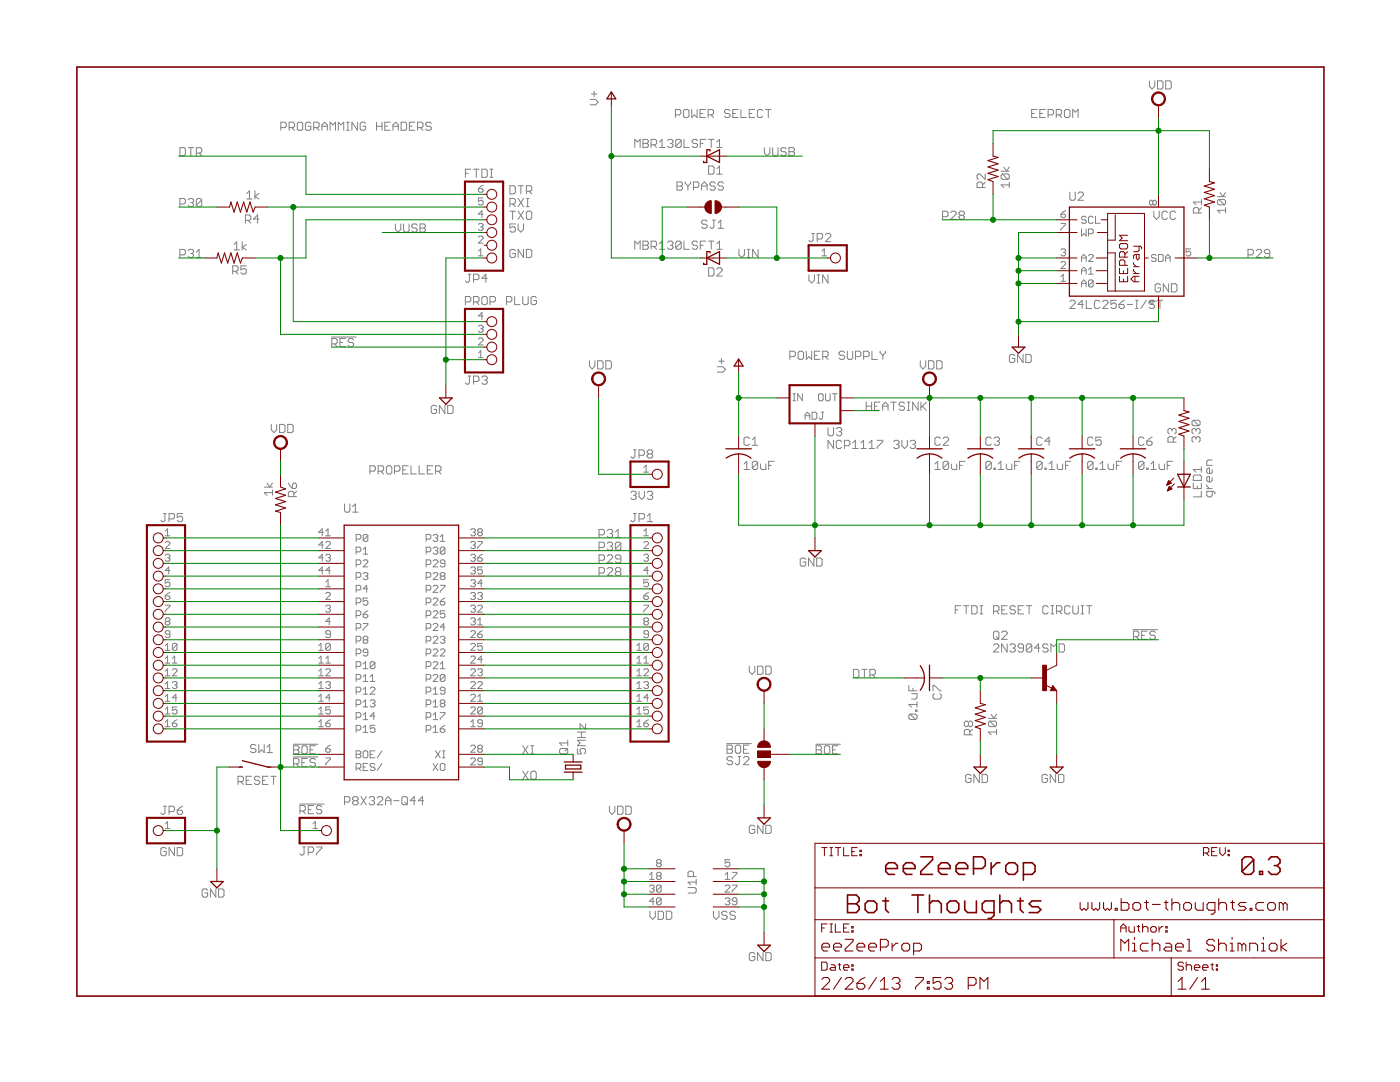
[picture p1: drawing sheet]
<svg xmlns="http://www.w3.org/2000/svg" width="279mm" height="216mm" viewBox="0 0 279 216" stroke-linecap="round" stroke-linejoin="round" font-family="sans-serif">
<g fill="none" stroke="#808080" stroke-width=".2">
<path d="M117.8 19.8h1.1l.5 .6-.5 .5h-1.1M118 18.8h1.1M118.6 18.2v1.1M229.4 16.1v1.1l.5 .6 .6-.6v-1.1M231 16.1h.8l.3 .3v1.1l-.3 .3h-.8zM232.6 16.1h.9l.2 .3v1.1l-.2 .3h-.9zM35.9 29.5h.8l.3 .2v1.1l-.3 .3h-.8zM37.5 39.9l.3-.3h.6l.2 .3v.3l-.2 .2M37.5 29.5h1.1M38.1 29.5v1.6M39.2 30.5h.8l.3-.2v-.6l-.3-.2h-.8v1.6M39.7 30.5l.6 .6"/>
<path d="M40.3 39.9l-.3-.3h-.5l-.3 .3v1.1M40.3 39.9v1.1l-.3 .2h-.5l-.3-.2M40.3 39.9l-1.1 1.1M49.3 38.6l.5-.5v1.6M49.3 39.7h1M50.9 38.1v1.6M51.7 38.6l-.8 .6 .8 .5M56 25.5h.9l.2-.3v-.6l-.2-.2h-.9v1.6M57.7 25.5h.8l.3-.3v-.6l-.3-.2h-.8v1.6M58.2 25.5l.6 .5M59.3 24.6l.3-.2h.5l.3 .2v1.1l-.3 .3h-.5l-.3-.3zM62 24.6l-.2-.2h-.6l-.2 .2v1.1l.2 .3h.6l.2-.3v-.5h-.5"/>
<path d="M62.6 25.5h.8l.3-.3v-.6l-.3-.2h-.8v1.6M63.1 25.5l.6 .5M64.2 25.2h1.1M64.2 26v-1.1l.6-.5 .5 .5v1.1M65.9 26v-1.6l.5 .5 .6-.5v1.6M67.5 26v-1.6l.6 .5 .5-.5v1.6M69.2 24.4h.5M69.2 26h.5M69.4 24.4v1.6M71.3 24.4v1.6l-1.1-1.6v1.6M73 24.6l-.3-.2h-.5l-.3 .2v1.1l.3 .3h.5l.3-.3v-.5h-.6M75.1 25.2h1.1"/>
<path d="M75.1 24.4v1.6M76.2 24.4v1.6M76.8 25.2h.5M77.9 24.4h-1.1v1.6h1.1M78.4 25.2h1.1M78.4 26v-1.1l.6-.5 .5 .5v1.1M80.1 24.4h.8l.3 .2v1.1l-.3 .3h-.8zM81.7 25.2h.5M82.8 24.4h-1.1v1.6h1.1M83.3 25.5h.9l.2-.3v-.6l-.2-.2h-.9v1.6M83.9 25.5l.5 .5M86.1 24.6l-.3-.2h-.6l-.2 .2v.3l.2 .3h.6l.3 .3v.2l-.3 .3h-.6l-.2-.3"/>
<path d="M92.9 34.6h.5M94 33.8h-1.1v1.6M94.5 33.8h1.1M95.1 33.8v1.6M95.5 37.7h.7l.2 .2v.2l-.2 .3h-.5l-.2-.3zM96.2 33.8h.8l.2 .2v1.1l-.2 .3h-.8zM96.4 39.5h-.9v.7l.4-.2h.3l.2 .2v.5l-.2 .2h-.5l-.2-.2M96.4 37l-.9 .7M97.8 33.8h.5M97.8 35.4h.5M98.1 33.8v1.6M101.8 37.1h.8l.2 .2v1.1l-.2 .3h-.8z"/>
<path d="M103.4 39.6l1.1 1.6M103.4 37.1h1.1M103.9 37.1v1.6M104.5 39.6l-1.1 1.6M105.1 39.6h.5M105.1 38.2h.8l.2-.3v-.6l-.2-.2h-.8v1.6M105.3 39.6v1.6M105.6 38.2l.5 .5M126.7 29.4v-1.6l.5 .5 .6-.5v1.6M128.3 27.8h.8l.3 .3v.2l-.3 .3 .3 .3v.3l-.3 .2h-.8zM128.3 28.6h.8M129.9 28.9h.9l.2-.3v-.5l-.2-.3h-.9v1.6"/>
<path d="M130.5 28.9l.5 .5M131.6 29.4h1.1M131.6 28.3l.5-.5v1.6M133.2 28.1l.3-.3h.5l.3 .3v.2l-.3 .3M133.8 28.6h.2M134 28.6l.3 .3v.3l-.3 .2h-.5l-.3-.2M134.8 22.9h.8l.3-.3v-.5l-.3-.3h-.8v1.7M135.1 36.3h.8l.3 .3v.3l-.3 .2 .3 .3v.3l-.3 .2h-.8zM135.1 37.1h.8M136 28.1l-.3-.3h-.6l-.2 .3v1.1M136 28.1v1.1l-.3 .2h-.6l-.2-.2M136 28.1l-1.1 1.1"/>
<path d="M136.4 22.1l.3-.3h.5l.3 .3v1.1l-.3 .3h-.5l-.3-.3zM136.5 27.8v1.6h1.1M136.8 36.3v.3l.5 .5M137.3 37.1v.8M137.8 36.3v.3l-.5 .5M138 21.8v1.7l.6-.6 .5 .6v-1.7M138.4 37.4h.8l.3-.3v-.5l-.3-.3h-.8v1.6M139.2 28.1l-.2-.3h-.6l-.3 .3v.2l.3 .3h.6l.2 .3v.3l-.2 .2h-.6l-.3-.2M139.7 22.6h.5M139.8 28.6h.5M140 37.1h1.1M140 37.9v-1l.6-.6 .5 .6v1"/>
<path d="M140.8 21.8h-1.1v1.7h1.1M140.9 27.8h-1.1v1.6M141.3 22.9h.8l.3-.3v-.5l-.3-.3h-.8v1.7M141.4 27.8h1.1M141.4 33.1h.8l.3 .3v1.1l-.3 .3h-.8zM141.9 22.9l.5 .6M141.9 27.8v1.6M142.7 36.6l-.2-.3h-.6l-.2 .3v.3l.2 .2h.6l.2 .3v.3l-.2 .2h-.6l-.2-.2M143 29.4h1.1M143 28.3l.6-.5v1.6M143 33.7l.6-.6v1.7M143 34.8h1.1"/>
<path d="M144.4 36.6l-.3-.3h-.5l-.3 .3v.3l.3 .2h.5l.3 .3v.3l-.3 .2h-.5l-.3-.2M145.7 22.1l-.3-.3h-.5l-.3 .3v.3l.3 .2h.5l.3 .3v.3l-.3 .3h-.5l-.3-.3M146.2 22.6h.6M147.3 21.8h-1.1v1.7h1.1M147.9 21.8v1.7h1M149.5 22.6h.6M150.6 21.8h-1.1v1.7h1.1M152.2 22.1l-.2-.3h-.6l-.2 .3v1.1l.2 .3h.6l.2-.3M152.5 29.5v1l.6 .6 .5-.6v-1M152.8 21.8h1.1M153.3 21.8v1.7M154.2 29.5v1.3l.3 .3h.5l.3-.3v-1.3"/>
<path d="M156.9 29.7l-.3-.2h-.5l-.3 .2v.3l.3 .3h.5l.3 .2v.3l-.3 .3h-.5l-.3-.3M157.5 29.5h.8l.3 .2v.3l-.3 .3 .3 .2v.3l-.3 .3h-.8zM157.5 30.3h.8M196.1 37.4v-.8l-.3-.3h-.5l-.3 .3v.8h1.6M196.6 34.7v1.1l-1.1-1.1h-.2l-.3 .3v.5l.3 .3M196.6 36.3l-.5 .6M199.8 34.2h1.6M200.1 34.7h1l.3 .3v.5l-.3 .3M200.1 34.7l-.3 .3v.5l.3 .3h1M200.1 34.7l1 1.1M200.3 33.3l.6 .9 .5-.9M201.4 36.9h-1.6l.5 .5"/>
<path d="M201.4 36.3v1.1M205.9 22.6h.5M207 21.8h-1.1v1.7h1.1M207.5 22.6h.6M208.6 21.8h-1.1v1.7h1.1M209.2 22.9h.8l.2-.3v-.5l-.2-.3h-.8v1.7M210.8 22.9h.8l.3-.3v-.5l-.3-.3h-.8v1.7M211.3 22.9l.6 .6M212.4 22.1l.3-.3h.6l.2 .3v1.1l-.2 .3h-.6l-.3-.3zM213.5 38.3v1.4l.3 .3h.5l.3-.3v-1.4M214.1 23.5v-1.7l.5 .6 .6-.6v1.7M215.1 38.6l.3-.3h.6l.2 .3v.3l-1.1 1.1h1.1"/>
<path d="M239.8 39.8v1.1M243 39.2h1.6M243.2 39.8h1.1l.3 .2v.6l-.3 .3M243.2 39.8l-.2 .2v.6l.2 .3h1.1M243.2 39.8l1.1 1.1M243.5 38.4l.6 .8 .5-.8M35.9 40.7h.8l.3-.3v-.5l-.3-.3h-.8v1.6M35.9 50.9h.8l.3-.3v-.6l-.3-.2h-.8v1.6M37.5 50l.3-.2h.6l.2 .2v.3l-.2 .3M38.1 50.6h.3M38.1 40.4h.3M38.4 40.4l.2 .3v.3l-.2 .2h-.6l-.3-.2"/>
<path d="M38.4 50.6l.2 .3v.2l-.2 .3h-.6l-.3-.3M39.2 51.4h1.1M39.2 50.3l.5-.5v1.6M46.4 54.1h.8l.3-.3v-.5l-.3-.3h-.8v1.7M46.7 48.8l.5-.6v1.7M46.7 49.9h1.1M47 54.1l.5 .6M48.3 48.2v1.7M49 44h.8l.3-.3v-.5l-.3-.3h-.8v1.6M49.1 53h-1v.8l.8-.2 .2 .2v.6l-.2 .3h-.6l-.2-.3M49.1 48.8l-.8 .5 .8 .6M49.5 44l.6 .5"/>
<path d="M51.7 43.7h-1.1l.8-.8v1.6M78.9 44.7v1.1l.6 .5 .5-.5v-1.1M80.5 44.7v1.3l.3 .3h.6l.2-.3v-1.3M83.3 45l-.3-.3h-.5l-.3 .3v.2l.3 .3h.5l.3 .3v.2l-.3 .3h-.5l-.3-.3M83.8 44.7h.8l.3 .3v.2l-.3 .3 .3 .3v.2l-.3 .3h-.8zM83.8 45.5h.8M93.4 54.7h.6M93.7 54.7v1.4l-.3 .2h-.2l-.3-.2M94.5 55.8h.8l.3-.3v-.5l-.3-.3h-.8v1.6M95.5 47.3l.2-.2h.5l.2 .2v.3l-.9 .9h.9M95.5 44.8l.2-.2h.5l.2 .2v.2l-.2 .3M95.5 51.1h.9"/>
<path d="M95.5 50.1l.4-.4v1.4M95.9 45.3h.3M96.2 45.3l.2 .2v.2l-.2 .3h-.5l-.2-.3M96.4 59.2h.6l.2 .2v1.1l-.2 .3h-.6l-.2-.3v-1.1zM96.4 42.7h-.9l.7-.7v1.4M97.2 55.5h-1l.8-.8v1.6M101.8 40.7h.8l.2-.3v-.5l-.2-.3h-.8v1.6M101.8 42.1h1M102.3 40.7l.5 .5M102.3 42.1v1.7M102.7 59.2v1.6h1.1M102.8 44.7h-1v.8l.5-.3h.3l.2 .3v.5l-.2 .3h-.6l-.2-.3"/>
<path d="M102.8 50l-.2-.2h-.6l-.2 .2v1.1l.2 .3h.6l.2-.3v-.5h-.5M103.4 42.1l1.1 1.7M103.4 44.7v1.1l.5 .5 .6-.5v-1.1M104.3 59.2v1.3l.3 .3h.6l.2-.3v-1.3M104.5 42.1l-1.1 1.7M104.5 49.8v1.6l-1.1-1.6v1.6M105.1 41.2h.5M105.1 49.8h.8l.2 .2v1.1l-.2 .3h-.8zM105.3 42.1h.6l.2 .3v1.1l-.2 .3h-.6l-.2-.3v-1.1zM107.1 59.4l-.3-.2h-.6l-.2 .2v1.1l.2 .3h.6l.3-.3v-.5h-.6M126.7 49.7v-1.6l.5 .6 .6-.6v1.6M128.3 48.1h.8l.3 .3v.3l-.3 .2 .3 .3v.3l-.3 .2h-.8z"/>
<path d="M128.3 48.9h.8M129.9 49.2h.9l.2-.3v-.5l-.2-.3h-.9v1.6M130.5 49.2l.5 .5M131.6 49.7h1.1M131.6 48.7l.5-.6v1.6M133.2 48.4l.3-.3h.5l.3 .3v.3l-.3 .2M133.8 48.9h.2M134 48.9l.3 .3v.3l-.3 .2h-.5l-.3-.2M136 48.4v1.1l-.3 .2h-.6l-.2-.2M136 48.4l-.3-.3h-.6l-.2 .3v1.1M136 48.4l-1.1 1.1M136.5 48.1v1.6h1.1"/>
<path d="M139.2 48.4l-.2-.3h-.6l-.3 .3v.3l.3 .2h.6l.2 .3v.3l-.2 .2h-.6l-.3-.2M139.8 48.9h.5M140.9 48.1h-1.1v1.6M141.1 44.2l-.3-.3h-.5l-.3 .3v.3l.3 .2h.5l.3 .3v.3l-.3 .3h-.5l-.3-.3M141.4 48.1h1.1M141.4 53.4h.8l.3 .3v1.1l-.3 .3h-.8zM141.9 48.1v1.6M142.2 43.9h.5M142.5 43.9v1.4l-.3 .3h-.3l-.2-.3M143 49.7h1.1M143 48.7l.6-.6v1.6M143 53.7l.3-.3h.6l.2 .3v.3l-1.1 1.1h1.1"/>
<path d="M143.3 45.6h1.1M143.3 44.5l.5-.6v1.7M147.5 49.8v1.1l.5 .5 .6-.5v-1.1M149.1 49.8h.5M149.1 51.4h.5M149.4 49.8v1.6M151.3 49.8v1.6l-1.1-1.6v1.6M161.4 54.8v1.1l.6 .6 .5-.6v-1.1M162 46.6h.5M162.3 46.6v1.3l-.3 .3h-.3l-.3-.3M163.1 56.5h.5M163.1 54.8h.5"/>
<path d="M163.1 47.7h.8l.3-.3v-.5l-.3-.3h-.8v1.6M163.3 54.8v1.7M164 51.1h1M164 50.1l.5-.4v1.4M164.7 46.9l.3-.3h.5l.3 .3v.2l-1.1 1.1h1.1M165.2 54.8v1.7l-1-1.7v1.7M188.1 43.2h.8l.3-.2v-.6l-.3-.3h-.8v1.7M189.7 42.4l.3-.3h.6l.2 .3v.3l-1.1 1.1h1.1M191.7 43l-.3-.3v-.3l.3-.3h.5l.3 .3v.3l-.3 .3M191.7 43l-.3 .2v.3l.3 .3h.5l.3-.3v-.3l-.3-.2M191.7 43h.5M211.7 52.4l.3-.2h.4l.3 .2v.3l-1 .9h1"/>
<path d="M211.7 55.2l.5-.5v1.4M211.7 42.7h.7l.3 .3v.2l-.3 .2h-.4l-.3-.2zM211.7 44.6h1v.2l-1 .9v.3M211.7 49.9l.3-.2h.4l.3 .2v.2l-.3 .3M211.7 56.1h1M212.2 50.4h.2M212.4 50.4l.3 .2v.2l-.3 .3h-.4l-.3-.3M212.7 42l-1 .7M215.8 45.7v1.4l.5-.5 .5 .5v-1.4M215.8 52.2v-1l.5-.4 .5 .4v1M215.8 54.7v-.9l.5-.5 .5 .5v.9M215.8 57.3v-1l.5-.4 .5 .4v1"/>
<path d="M215.8 51.5h1M215.8 56.6h1M215.8 54h1M216.8 43.4l-.3-.2h-.4l-.3 .2v.2l.3 .3h.4l.3 .2v.2l-.3 .3h-.4l-.3-.3M216.8 59.9v1.7h1.1M217.2 46.6h.7l.3-.2v-.5l-.3-.2h-.7v1.4M217.2 51l.3-.2h.4l.3 .2v.2l-1 1h1M217.2 53.8l.5-.5v1.4M217.2 54.7h1M218.2 43.4l-.3-.2h-.4l-.3 .2v.9l.3 .3h.4l.3-.3M218.2 56.1l-.3-.2h-.4l-.3 .2v.9M218.2 56.1v.9l-.3 .3h-.4l-.3-.3"/>
<path d="M218.2 56.1l-1 .9M218.6 43.2v1.4h1M222.8 59.9h-1.1v.8l.5-.2h.3l.3 .2v.6l-.3 .3h-.5l-.3-.3M224.4 59.9l-.5 .3-.6 .5M226.6 59.9h.5M226.9 59.9v1.7M228.8 59.9l-1.1 1.7M230.1 40.2l-.3-.2h-.2l-.2 .2v.5l.2 .2h.2l.3-.2M230.1 40.2l.2-.2h.2l.3 .2v.5l-.3 .2h-.2l-.2-.2M230.1 40.2v.5M230.1 59.9v.9l-.7-.7h1.4M230.3 42.1v1.1l.5 .6 .6-.6v-1.1"/>
<path d="M230.7 51l-.2-.2h-.5l-.2 .2v.2l.2 .3h.5l.2 .2v.2l-.2 .3h-.5l-.2-.3M231 59.9h1.1M231.2 50.8h.7l.2 .2v.9l-.2 .3h-.7zM231.5 59.9v1.7M231.6 56.9l-.3-.3h-.5l-.3 .3v1.1l.3 .3h.5l.3-.3v-.6h-.5M232.6 52.2v-1l.5-.4 .4 .4v1M232.6 51.5h.9M233 42.4l-.3-.3h-.5l-.3 .3v1.1l.3 .3h.5l.3-.3M233.2 56.6v1.7l-1-1.7v1.7M233.8 56.6h.8l.3 .3v1.1l-.3 .3h-.8zM234.6 42.4l-.2-.3h-.6l-.3 .3v1.1l.3 .3h.6l.2-.3M237.6 49.7h-.9v.7l.7-.3 .2 .3v.4l-.2 .3h-.5l-.2-.3"/>
<path d="M239.2 42.5v-.8l-.2-.3h-.6l-.2 .3v.8h1.6M239.8 41.4l-.6 .6M239.8 40.3h-1.6l.5 .6M244.6 42h-1.6l.5 .5M244.6 41.4v1.1M249.1 50.9h.8l.2-.3v-.6l-.2-.2h-.8v1.6M250.7 50l.3-.2h.5l.3 .2v.3l-1.1 1.1h1.1M253.4 50.6h-.8l-.3-.3v-.3l.3-.2h.6l.2 .2v1.1l-.2 .3h-.6l-.3-.3M66.1 67.2h5M66.2 68.6h.8l.3-.3v-.5l-.3-.3h-.8v1.7M66.8 68.6l.5 .6M67.8 68.3h.6"/>
<path d="M68.9 67.5h-1.1v1.7h1.1M70.6 67.8l-.3-.3h-.5l-.3 .3v.3l.3 .2h.5l.3 .3v.3l-.3 .3h-.5l-.3-.3M92.9 60.2h.8l.3-.2v-.6l-.3-.2h-.8v1.6M93.4 75h.6M93.7 75v1.4l-.3 .3h-.2l-.3-.3M94.5 60.2h.8l.3-.2v-.6l-.3-.2h-.8v1.6M94.5 76.1h.8l.3-.3v-.5l-.3-.3h-.8v1.7M95.1 60.2l.5 .6M95.5 70.4l.4-.4v1.4M95.5 65.1l.2-.2h.5l.2 .2v.3l-.2 .2M95.5 67.7l.2-.3h.5l.2 .3v.2l-.9 .9h.9M95.5 71.4h.9"/>
<path d="M95.9 65.6h.3M96.2 75.3l.2-.3h.6l.2 .3v.3l-.2 .2M96.2 65.6l.2 .2v.3l-.2 .2h-.5l-.2-.2M96.4 63.1h-.9l.7-.7v1.4M96.7 75.8h.3M97 75.8l.2 .3v.3l-.2 .3h-.6l-.2-.3M97.8 60.2h.8l.3-.2v-.6l-.3-.2h-.8v1.6M101.1 60.2h.8l.3-.2v-.6l-.3-.2h-.8v1.6M117.6 72v1.1l.6 .5 .5-.5v-1.1M119.3 72h.8l.3 .3v1l-.3 .3h-.8zM120.9 72h.8l.3 .3v1l-.3 .3h-.8zM143.2 73.2h1.1l.5 .5-.5 .6h-1.1"/>
<path d="M143.4 72.1h1.1M144 71.5v1.1M157.6 71.2h.9l.2-.3v-.5l-.2-.3h-.9v1.6M158.3 80h.4M158.3 78.6h.4M158.5 78.6v1.4M159.6 70.1h.5l.3 .3v1l-.3 .3h-.5l-.3-.3v-1zM160.1 78.6v1.4l-.9-1.4v1.4M160.9 70.1v1.6l.6-.5 .5 .5v-1.6M162.5 70.9h.6M163.6 78.6h.4l.3 .2v.9l-.3 .3h-.4l-.3-.3v-.9zM163.6 70.1h-1.1v1.6h1.1"/>
<path d="M164.2 71.2h.8l.3-.3v-.5l-.3-.3h-.8v1.6M164.7 71.2l.6 .5M164.7 78.6v1.1l.3 .3h.4l.3-.3v-1.1M166.1 78.6h1M166.6 78.6v1.4M168.6 70.4l-.3-.3h-.6l-.3 .3v.2l.3 .3h.6l.3 .3v.2l-.3 .3h-.6l-.3-.3M169.1 70.1v1.3l.3 .3h.5l.3-.3v-1.3M170.7 71.2h.8l.3-.3v-.5l-.3-.3h-.8v1.6M172.4 71.2h.8l.3-.3v-.5l-.3-.3h-.8v1.6M174 70.1v1.6h1.1M175.6 70.1v.3l.6 .5M176.2 70.9v.8"/>
<path d="M176.7 70.1v.3l-.5 .5M183.7 72v1.1l.5 .5 .5-.5v-1.1M185.3 72h.8l.3 .3v1l-.3 .3h-.8zM186.9 72h.8l.3 .3v1l-.3 .3h-.8zM202.5 71l-.3-.3h-.5l-.3 .3v1.1l.3 .2h.5l.3-.2v-.6h-.5M204.2 70.7v1.6l-1.1-1.6v1.6M204.7 70.7h.8l.3 .3v1.1l-.3 .2h-.8zM213.5 60.2l.3-.3h.5l.3 .3v.3l-1.1 1.1h1.1M216.2 60.7h-1.1l.9-.8v1.7M219.5 60.2l-.3-.3h-.5l-.3 .3v1.1l.3 .3h.5l.3-.3M220 60.2l.3-.3h.6l.2 .3v.3l-1.1 1.1h1.1M223.3 60.7h.8l.3 .3v.3l-.3 .3h-.5l-.3-.3z"/>
<path d="M225 60.7h1M226.6 61.6h.5M230.4 60.2l-.3-.3h-.5l-.3 .3v.3l.3 .2h.5l.3 .3v.3l-.3 .3h-.5l-.3-.3M52.7 97.2h1.7M53.3 96.4l.5 .8 .6-.8M54.1 84.7v1.1l.6 .5 .5-.5v-1.1M54.4 98.3h-1.7l.6 .5M54.4 97.7v1.1M55.8 84.7h.8l.3 .3v1l-.3 .3h-.8zM57.4 84.7h.8l.3 .3v1l-.3 .3h-.8zM57.6 96.4l.8 1.1M58.4 96.7l.2-.3h.3l.3 .3v.5l-.3 .3h-.5z"/>
<path d="M58.6 99.1v-.8l-.2-.3h-.6l-.2 .3v.8h1.6M59.2 98l-.6 .6M73.8 94h.9l.2-.3v-.5l-.2-.3h-.9v1.7M75.5 94h.8l.3-.3v-.5l-.3-.3h-.8v1.7M76 94l.6 .6M77.1 93.2l.3-.3h.5l.3 .3v1.1l-.3 .3h-.5l-.3-.3zM78.7 94h.9l.2-.3v-.5l-.2-.3h-.9v1.7M80.4 93.7h.5M81.5 92.9h-1.1v1.7h1.1M82 92.9v1.7h1.1M83.7 92.9v1.7h1M85.3 93.7h.5"/>
<path d="M86.4 92.9h-1.1v1.7h1.1M86.9 94h.8l.3-.3v-.5l-.3-.3h-.8v1.7M87.1 81.2l-.2-.3h-.6l-.2 .3v1l.2 .3h.6l.2-.3v-.5h-.5M87.5 94l.5 .6M88.8 80.9v1.6l-1.1-1.6v1.6M89.3 80.9h.8l.3 .3v1l-.3 .3h-.8zM125.9 98.3l.3-.3h.5l.3 .3v.3l-.3 .2M126.4 98.8h.3M126.4 89.8h.6M126.7 98.8l.3 .3v.3l-.3 .3h-.5l-.3-.3M126.7 89.8v1.3l-.3 .3h-.2l-.3-.3M127.5 90.8h.8l.3-.2v-.6l-.3-.2h-.8v1.6"/>
<path d="M127.5 98v1.1l.6 .6 .5-.6v-1.1M128.5 93.3l.4-.5v1.4M128.5 94.2h.9M129.2 98.3l.2-.3h.6l.3 .3v.3l-.3 .2M129.4 90.6l-.2-.3v-.3l.2-.2h.6l.3 .2v.3l-.3 .3M129.4 90.6l-.2 .2v.3l.2 .3h.6l.3-.3v-.3l-.3-.2M129.4 90.6h.6M129.7 98.8h.3M130 98.8l.3 .3v.3l-.3 .3h-.6l-.2-.3M148.5 92.6l.5-.5v1.6M148.5 93.7h1.1M149.6 87.5l-.3-.3h-.5l-.3 .3v1.1l.3 .3h.5l.3-.3"/>
<path d="M150.1 88.9h1.1M150.1 87.8l.6-.6v1.7M151.2 92.3v1.1l-.3 .3h-.5l-.3-.3M151.2 92.3l-.3-.2h-.5l-.3 .2v1.1M151.2 92.3l-1.1 1.1M151.8 92.6v.8l.2 .3h.8v-1.1M153.4 92.9h.5M154.5 92.1h-1.1v1.6M160.7 83.7v-1l.4-.4 .5 .4v1M160.7 83h.9M162.1 82.3h.7l.2 .2v.9l-.2 .3h-.7zM163.9 82.3h.5"/>
<path d="M164.2 82.3v1.1l-.3 .3h-.2l-.2-.3M165.2 85.3v1.4l.3 .3h.6l.2-.3v-1.4M166.3 87.9v1.6l-1.1-1.6v1.6M166.9 85.6l.3-.3h.5l.3 .3v.3l-.3 .2M167.4 86.1h.3M167.7 86.1l.3 .3v.3l-.3 .3h-.5l-.3-.3M168 88.1l-.3-.2h-.5l-.3 .2v1.1l.3 .3h.5l.3-.3M168.5 88.9h.8l.3-.2v-.6l-.3-.2h-.8v1.6M170.2 88.4l.5-.5v1.6M170.2 89.5h1.1M171.8 89.5h1.1M171.8 88.4l.5-.5v1.6"/>
<path d="M172.9 80.2v1.7M172.9 81h1M173.4 89.5h1.1M173.4 88.4l.6-.5v1.6M173.9 80.2v1.7M174.5 81h.5M175.1 87.9h1.1v.2l-1.1 1.1v.3M175.6 80.2h-1.1v1.7h1.1M176.1 81.9v-1.1l.6-.6 .5 .6v1.1M176.1 81h1.1M177.8 80.2h1.1M178.3 80.2v1.7"/>
<path d="M178.4 88.1l.2-.2h.6l.2 .2v.3l-.2 .3M178.9 88.7h.3M179.2 88.7l.2 .2v.3l-.2 .3h-.6l-.2-.3M180 87.9v1l.5 .6 .6-.6v-1M180.5 80.5l-.3-.3h-.5l-.3 .3v.3l.3 .2h.5l.3 .3v.3l-.3 .3h-.5l-.3-.3M181.1 80.2h.5M181.1 81.9h.5M181.3 80.2v1.7M181.6 88.1l.3-.2h.5l.3 .2v.3l-.3 .3M182.2 88.7h.2M182.4 88.7l.3 .2v.3l-.3 .3h-.5l-.3-.3M183.2 80.2v1.7l-1.1-1.7v1.7"/>
<path d="M183.8 80.2v1.7M184.1 81l.8 .9M184.9 80.2l-1.1 1.1M186.6 93.7h1.1M186.6 92.6l.5-.5v1.6M187.7 87.5l-.3-.3h-.5l-.3 .3v1.1l.3 .3h.5l.3-.3M188.2 87.5l.3-.3h.5l.3 .3v.3l-1.1 1.1h1.1M189.3 92.3v1.1l-.3 .3h-.5l-.3-.3M189.3 92.3l-.3-.2h-.5l-.3 .2v1.1M189.3 92.3l-1.1 1.1M189.9 92.6v.8l.2 .3h.8v-1.1M191.5 92.9h.5"/>
<path d="M192.6 92.1h-1.1v1.6M197.8 92.3v1.1l-.3 .3h-.5l-.3-.3M197.8 92.3l-.3-.2h-.5l-.3 .2v1.1M197.8 87.5l-.3-.3h-.5l-.3 .3v1.1l.3 .3h.5l.3-.3M197.8 92.3l-1.1 1.1M198.4 93.4h.2v.3h-.2zM198.4 87.5l.2-.3h.6l.3 .3v.3l-.3 .2M198.9 88h.3M199.2 92.6l.5-.5v1.6M199.2 93.7h1.1M199.2 88l.3 .3v.3l-.3 .3h-.6l-.2-.3M200.8 92.6v.8l.3 .3h.8v-1.1"/>
<path d="M202.5 92.9h.5M203.6 92.1h-1.1v1.6M208 92.3v1.1l-.3 .3h-.5l-.3-.3M208 92.3l-.3-.2h-.5l-.3 .2v1.1M208 87.5l-.3-.3h-.5l-.3 .3v1.1l.3 .3h.5l.3-.3M208 92.3l-1.1 1.1M208.5 93.4h.3v.3h-.3zM209.4 93.7h1M209.4 92.6l.5-.5v1.6M209.6 88h-1.1l.9-.8v1.7M211 92.6v.8l.3 .3h.8v-1.1M212.6 92.9h.6"/>
<path d="M213.7 92.1h-1.1v1.6M218.1 92.3v1.1l-.2 .3h-.6l-.2-.3M218.1 92.3l-.2-.2h-.6l-.2 .2v1.1M218.1 87.5l-.2-.3h-.6l-.2 .3v1.1l.2 .3h.6l.2-.3M218.1 92.3l-1 1.1M218.7 93.4h.3v.3h-.3zM219.5 93.7h1.1M219.5 92.6l.5-.5v1.6M219.8 87.2h-1.1v.8l.5-.2h.3l.3 .2v.6l-.3 .3h-.5l-.3-.3M221.1 92.6v.8l.3 .3h.8v-1.1M222.8 92.9h.5M223.9 92.1h-1.1v1.6"/>
<path d="M228.3 92.3v1.1l-.3 .3h-.5l-.3-.3M228.3 92.3l-.3-.2h-.5l-.3 .2v1.1M228.3 87.5l-.3-.3h-.5l-.3 .3v1.1l.3 .3h.5l.3-.3M228.3 92.3l-1.1 1.1M228.9 93.4h.2v.3h-.2zM228.9 88h.8l.2 .3v.3l-.2 .3h-.6l-.2-.3zM229.7 93.7h1.1M229.7 92.6l.5-.5v1.6M229.9 87.2l-1 .8M231.3 92.6v.8l.3 .3h.8v-1.1M232.9 92.9h.6M233.9 85.8l-.3-.3h-.2l-.3 .3v.5l.3 .3"/>
<path d="M233.9 85.8l.3-.3h.2l.3 .3v.5l-.3 .3M233.9 85.8v.2M234 92.1h-1.1v1.6M234.2 88.2v-.8l-.3-.3h-.5l-.3 .3v.8h1.6M234.7 87.1l-.5 .6M238.1 83.9l-.2 .2v.6l.2 .2h1.1M238.1 83.9h1.1l.3 .2v.6l-.3 .2M238.1 83.9l1.1 1M238.1 96.4v1.1h1.7v-1.1M238.1 95l.3-.2h1.1l.3 .2v.9h-1.7zM238.7 87.4l-.3-.3h-.3l-.2 .3v.5l.2 .3M238.7 85.8l-.3-.3h-.3l-.2 .3v.5l.2 .3"/>
<path d="M238.7 87.4l.3-.3h.2l.3 .3v.5l-.3 .3M238.7 85.8v.2M238.7 87.4v.3M238.7 85.8l.3-.3h.2l.3 .3v.5l-.3 .3M239 97v.5M239.8 98v1.1h-1.7M239.8 93.7h-1.7l.6 .5M239.8 93.1v1.1M240.8 96.7v.3l.6 .5M240.8 97.5h1.1M241.9 98v.9l-.2 .2h-.6l-.3-.2v-.9h1.4l.3 .3v.3M241.9 91.8h-.8l-.3 .3v.8h1.1"/>
<path d="M241.9 93.7v.5l-.2 .3h-.6l-.3-.3v-.5l.3-.3h.3v1.1M241.9 95.3v.6l-.2 .2h-.6l-.3-.2v-.6l.3-.2h.3v1M32.6 102.5h.6M32.9 102.5v1.3l-.3 .3h-.2l-.3-.3M33 108.3l.2-.2h.5l.2 .2v.2l-.9 1h.9M33 106.9h.9M33 110.8l.2-.2h.5l.2 .2v.3l-.2 .2M33 118.9h.7l.2 .2v.3l-.2 .2h-.5l-.2-.2zM33 106l.4-.5v1.4M33.4 111.3h.3M33.7 111.3l.2 .2v.3l-.2 .2h-.5l-.2-.2M33.7 103.5h.8l.3-.2v-.6l-.3-.2h-.8v1.6"/>
<path d="M33.9 118.2l-.9 .7M33.9 115.7h-.9v.7l.7-.3 .2 .3v.4l-.2 .3h-.5l-.2-.3M33.9 113.8h-.9l.7-.7v1.4M36.4 102.5h-1v.8l.8-.3 .2 .3v.5l-.2 .3h-.6l-.2-.3M64.5 106.2h-.9l.7-.7v1.4M64.5 108.8h-.9l.7-.7v1.4M64.5 111.3h-.9l.7-.7v1.4M64.5 113.8h-.9l.7-.7v1.4M65 108.3l.2-.2h.5l.2 .2v.2l-.9 1h.9M65 106l.5-.5v1.4M65 116.1l.5-.4v1.4M65 106.9h.9"/>
<path d="M65 110.8l.2-.2h.5l.2 .2v.3l-.2 .2M65 118.4l.2-.2h.5l.2 .2v.3l-.9 .9h.9M65 117.1h.9M65.5 111.3h.2M65.7 111.3l.2 .2v.3l-.2 .2h-.5l-.2-.2M65.9 113.8h-.9l.7-.7v1.4M68.7 100.6v1.3l.3 .3h.6l.2-.3v-1.3M70.4 102.2h1.1M70.4 101.1l.5-.5v1.6M71.1 107.6h.7l.2-.3v-.4l-.2-.3h-.7v1.4M71.1 110.1h.7l.2-.2v-.5l-.2-.2h-.7v1.4M71.1 112.6h.7l.2-.2v-.4l-.2-.3h-.7v1.4"/>
<path d="M71.1 115.2h.7l.2-.2v-.5l-.2-.2h-.7v1.4M71.1 117.7h.7l.2-.2v-.5l-.2-.2h-.7v1.4M72.5 109.6l.4-.4v1.4M72.5 112l.2-.3h.5l.2 .3v.2l-.9 .9h.9M72.5 114.5l.2-.2h.5l.2 .2v.2l-.2 .3M72.5 110.6h.9M72.9 115h.3M73.2 115l.2 .2v.2l-.2 .3h-.5l-.2-.3M73.4 106.9v.9l-.2 .2h-.5l-.2-.2M73.4 106.9l-.2-.3h-.5l-.2 .3v.9M73.4 119.3h-.9v.7l.7-.2 .2 .2v.5l-.2 .2h-.5l-.2-.2M73.4 106.9l-.9 .9"/>
<path d="M73.4 117.5h-.9l.7-.7v1.4M85 107.6h.7l.3-.3v-.4l-.3-.3h-.7v1.4M85 110.1h.7l.3-.2v-.5l-.3-.2h-.7v1.4M85 112.6h.7l.3-.2v-.4l-.3-.3h-.7v1.4M85 115.2h.7l.3-.2v-.5l-.3-.2h-.7v1.4M85 117.7h.7l.3-.2v-.5l-.3-.2h-.7v1.4M86.4 106.9l.3-.3h.4l.3 .3v.2l-.3 .2M86.4 109.4l.3-.2h.4l.3 .2v.2l-.3 .3M86.4 112l.3-.3h.4l.3 .3v.2l-1 .9h1M86.4 114.5l.3-.2h.4l.3 .2v.2l-1 1h1M86.4 117l.3-.2h.4l.3 .2v.3l-1 .9h1M86.4 119.6l.3-.3h.4l.3 .3v.2l-1 .9h1"/>
<path d="M86.9 109.9h.2M86.9 107.3h.2M87.1 107.3l.3 .3v.2l-.3 .2h-.4l-.3-.2M87.1 109.9l.3 .2v.2l-.3 .3h-.4l-.3-.3M87.9 116.8h.9v.2l-.9 1v.2M87.9 108h.9M87.9 107.1l.4-.5v1.4M88.1 115l-.2-.3v-.2l.2-.2h.5l.2 .2v.2l-.2 .3M88.1 115l-.2 .2v.2l.2 .3h.5l.2-.3v-.2l-.2-.2M88.1 115h.5M88.8 109.4v.9l-.2 .3h-.5l-.2-.3M88.8 112.4h-.7l-.2-.2v-.2l.2-.3h.5l.2 .3v.9l-.2 .2h-.5l-.2-.2"/>
<path d="M88.8 109.4l-.2-.2h-.5l-.2 .2v.9M88.8 119.3l-.9 .7M88.8 109.4l-.9 .9M93.9 108.3l.3-.2h.4l.3 .2v.2l-.3 .3M93.9 110.8l.3-.2h.4l.3 .2v.3l-.3 .2M93.9 115.9l.3-.2h.4l.3 .2v.2l-.3 .3M93.9 118.4l.3-.2h.4l.3 .2v.3l-.3 .2M93.9 105.7l.3-.2h.4l.3 .2v.3l-.3 .2M93.9 113.4l.3-.3h.4l.3 .3v.2l-.3 .2M94.4 106.2h.2M94.4 108.8h.2M94.4 111.3h.2"/>
<path d="M94.4 113.8h.2M94.4 118.9h.2M94.4 116.4h.2M94.6 111.3l.3 .2v.3l-.3 .2h-.4l-.3-.2M94.6 106.2l.3 .2v.3l-.3 .2h-.4l-.3-.2M94.6 108.8l.3 .2v.2l-.3 .3h-.4l-.3-.3M94.6 116.4l.3 .2v.2l-.3 .3h-.4l-.3-.3M94.6 118.9l.3 .2v.3l-.3 .2h-.4l-.3-.2M94.6 113.8l.3 .3v.2l-.3 .2h-.4l-.3-.2M95.3 108.1h1v.2l-1 .9v.3M95.3 111.3h.7l.3 .2v.3l-.3 .2h-.4l-.3-.2zM95.3 118.4l.3-.2h.4l.3 .2v.3l-.3 .2"/>
<path d="M95.6 106.2h.4M95.6 106.2l-.3 .2v.3l.3 .2h.4l.3-.2v-.3l-.3-.2M95.6 106.2l-.3-.2v-.3l.3-.2h.4l.3 .2v.3l-.3 .2M95.8 118.9h.2M96 118.9l.3 .2v.3l-.3 .2h-.4l-.3-.2M96.3 113.1h-1v.7l.7-.2 .3 .2v.5l-.3 .2h-.4l-.3-.2M96.3 116.4h-1l.7-.7v1.4M96.3 110.6l-1 .7M119.5 109.3h.9l.2-.3v-.6l-.2-.2h-.9v1.6M119.5 114.3h.9l.2-.2v-.6l-.2-.2h-.9v1.6M119.5 106.7h.9l.2-.3v-.5l-.2-.3h-.9v1.7M119.5 111.8h.9l.2-.3v-.5l-.2-.3h-.9v1.6"/>
<path d="M121.2 113.5l.3-.2h.5l.3 .2v.3l-1.1 1.1h1.1M121.2 111l.3-.3h.5l.3 .3v.3l-1.1 1h1.1M121.2 105.9l.3-.3h.5l.3 .3v.3l-.3 .2M121.2 108.4l.3-.2h.5l.3 .2v.3l-.3 .3M121.7 109h.3M121.7 106.4h.3M122 109l.3 .3v.2l-.3 .3h-.5l-.3-.3M122 106.4l.3 .3v.3l-.3 .3h-.5l-.3-.3M122.8 107.3h1.1M122.8 106.2l.6-.6v1.7M123.1 114.1l-.3-.3v-.3l.3-.2h.5l.3 .2v.3l-.3 .3M123.1 114.1l-.3 .2v.3l.3 .3h.5l.3-.3v-.3l-.3-.2"/>
<path d="M123.1 114.1h.5M123.9 108.4l-1.1 1.1M123.9 111.5h-.8l-.3-.2v-.3l.3-.3h.5l.3 .3v1.1l-.3 .2h-.5l-.3-.2M123.9 108.4v1.1l-.3 .3h-.5l-.3-.3M123.9 108.4l-.3-.2h-.5l-.3 .2v1.1M126.4 102.5h.6M126.7 102.5v1.3l-.3 .3h-.2l-.3-.3M127.5 103.5h.8l.3-.2v-.6l-.3-.2h-.8v1.6M128.5 108.3l.2-.2h.5l.2 .2v.2l-.9 1h.9M128.5 106.9h.9M128.5 110.8l.2-.2h.5l.2 .2v.3l-.2 .2M128.5 118.9h.7l.2 .2v.3l-.2 .2h-.5l-.2-.2z"/>
<path d="M128.5 106l.4-.5v1.4M128.9 111.3h.3M129.2 103l.5-.5v1.6M129.2 104.1h1.1M129.2 111.3l.2 .2v.3l-.2 .2h-.5l-.2-.2M129.4 115.7h-.9v.7l.7-.3 .2 .3v.4l-.2 .3h-.5l-.2-.3M129.4 113.8h-.9l.7-.7v1.4M129.4 118.2l-.9 .7M160.8 111.6l-.3-.2h-.5l-.3 .2v1.1l.3 .3h.5l.3-.3v-.5h-.5M162.4 111.4v1.6l-1-1.6v1.6M163 111.4h.8l.3 .2v1.1l-.3 .3h-.8zM33 120.8h.9v.2l-.9 .9v.3"/>
<path d="M33 129.8h.9M33 132.3h.9M33 134.9h.9M33 137.4h.9M33 139.9h.9M33 131.4l.4-.5v1.4M33 128.8l.4-.4v1.4M33 133.9l.4-.4v1.4M33 136.5l.4-.5v1.4M33 139l.4-.5v1.4M33.2 124l-.2 .2v.3l.2 .2h.5l.2-.2v-.3l-.2-.2M33.2 124l-.2-.2v-.3l.2-.2h.5l.2 .2v.3l-.2 .2"/>
<path d="M33.2 124h.5M33.9 126.5h-.7l-.2-.2v-.2l.2-.3h.5l.2 .3v.9l-.2 .2h-.5l-.2-.2M34.4 132.3h.9M34.4 133.7l.2-.2h.5l.2 .2v.2l-.9 1h.9M34.4 136.2l.2-.2h.5l.2 .2v.3l-.2 .2M34.4 131.4l.5-.5v1.4M34.9 136.7h.2M35.1 136.7l.2 .2v.3l-.2 .2h-.5l-.2-.2M35.3 128.6l-.2-.2h-.5l-.2 .2v.9M35.3 128.6v.9l-.2 .3h-.5l-.2-.3M35.3 139.2h-.9l.7-.7v1.4M35.3 128.6l-.9 .9"/>
<path d="M63.6 128.8l.5-.4v1.4M63.6 131.4l.5-.5v1.4M63.6 133.9l.5-.4v1.4M63.6 136.5l.5-.5v1.4M63.6 139l.5-.5v1.4M63.6 129.8h.9M63.6 132.3h.9M63.6 134.9h.9M63.6 137.4h.9M63.6 139.9h.9M65 136.2l.2-.2h.5l.2 .2v.3l-.2 .2M65 131.4l.5-.5v1.4"/>
<path d="M65 121l.2-.2h.5l.2 .2v.2l-.2 .3M65 133.7l.2-.2h.5l.2 .2v.2l-.9 1h.9M65 132.3h.9M65.5 121.5h.2M65.5 136.7h.2M65.7 121.5l.2 .2v.2l-.2 .3h-.5l-.2-.3M65.7 136.7l.2 .2v.3l-.2 .2h-.5l-.2-.2M65.9 126.5h-.7l-.2-.2v-.2l.2-.3h.5l.2 .3v.9l-.2 .2h-.5l-.2-.2M65.9 128.6v.9l-.2 .3h-.5l-.2-.3M65.9 124h-.9l.7-.7v1.4M65.9 139.2h-.9l.7-.7v1.4M65.9 128.6l-.2-.2h-.5l-.2 .2v.9"/>
<path d="M65.9 128.6l-.9 .9M71.1 135.5h.7l.2-.2v-.5l-.2-.2h-.7v1.4M71.1 120.3h.7l.2-.3v-.4l-.2-.3h-.7v1.4M71.1 122.8h.7l.2-.2v-.5l-.2-.2h-.7v1.4M71.1 125.3h.7l.2-.2v-.4l-.2-.3h-.7v1.4M71.1 127.9h.7l.2-.2v-.5l-.2-.2h-.7v1.4M71.1 130.4h.7l.2-.2v-.5l-.2-.2h-.7v1.4M71.1 133h.7l.2-.3v-.4l-.2-.3h-.7v1.4M71.1 138h.7l.2-.2v-.4l-.2-.3h-.7v1.4M72.5 132.5l.4-.5v1.4M72.5 135l.4-.4v1.4M72.5 137.6l.4-.5v1.4"/>
<path d="M72.5 122.6h.7l.2 .2v.2l-.2 .3h-.5l-.2-.3zM72.5 124.4h.9v.3l-.9 .9v.2M72.5 133.4h.9M72.5 136h.9M72.5 138.5h.9M72.7 127.7l-.2-.3v-.2l.2-.2h.5l.2 .2v.2l-.2 .3M72.7 127.7l-.2 .2v.2l.2 .3h.5l.2-.3v-.2l-.2-.2M72.7 127.7h.5M73.4 130.2h-.7l-.2-.2v-.3l.2-.2h.5l.2 .2v1l-.2 .2h-.5l-.2-.2M73.4 121.9l-.9 .7M73.9 137.4l.2-.3h.5l.2 .3v.2l-.9 .9h.9M73.9 139.9l.2-.2h.5l.2 .2v.2l-.2 .3"/>
<path d="M73.9 136h.9M73.9 135l.4-.4v1.4M74.8 132.3l-.2-.3h-.5l-.2 .3v.9M74.8 132.3v.9l-.2 .2h-.5l-.2-.2M74.8 132.3l-.9 .9M85 135.5h.7l.3-.2v-.5l-.3-.2h-.7v1.4M85 120.3h.7l.3-.3v-.4l-.3-.3h-.7v1.4M85 122.8h.7l.3-.2v-.5l-.3-.2h-.7v1.4M85 125.3h.7l.3-.2v-.4l-.3-.3h-.7v1.4M85 127.9h.7l.3-.2v-.5l-.3-.2h-.7v1.4M85 130.4h.7l.3-.2v-.5l-.3-.2h-.7v1.4M85 133h.7l.3-.3v-.4l-.3-.3h-.7v1.4"/>
<path d="M85 138h.7l.3-.2v-.4l-.3-.3h-.7v1.4M86.4 137.6l.5-.5v1.4M86.4 134.8l.3-.2h.4l.3 .2v.2l-1 1h1M86.4 122.1l.3-.2h.4l.3 .2v.2l-1 1h1M86.4 124.7l.3-.3h.4l.3 .3v.2l-1 .9h1M86.4 127.2l.3-.2h.4l.3 .2v.2l-1 1h1M86.4 129.7l.3-.2h.4l.3 .2v.3l-1 .9h1M86.4 132.3l.3-.3h.4l.3 .3v.2l-1 .9h1M86.4 138.5h1M87.9 120h.7l.2 .3v.2l-.2 .2h-.5l-.2-.2zM87.9 127.2l.2-.2h.5l.2 .2v.2l-.2 .3M87.9 129.7l.2-.2h.5l.2 .2v.3l-.9 .9h.9"/>
<path d="M87.9 133.4h.9M87.9 132.5l.4-.5v1.4M88.3 127.7h.3M88.6 127.7l.2 .2v.2l-.2 .3h-.5l-.2-.3M88.8 121.9h-.9v.7l.4-.3h.3l.2 .3v.4l-.2 .3h-.5l-.2-.3M88.8 134.8v.9l-.2 .3h-.5l-.2-.3M88.8 137.8h-.7l-.2-.2v-.2l.2-.3h.5l.2 .3v.9l-.2 .2h-.5l-.2-.2M88.8 134.8l-.2-.2h-.5l-.2 .2v.9M88.8 134.8l-.9 .9M88.8 125.1h-.9l.7-.7v1.4M93.9 121l.3-.2h.4l.3 .2v.2l-.3 .3M93.9 123.5l.3-.2h.4l.3 .2v.3l-.3 .2"/>
<path d="M93.9 128.6l.3-.2h.4l.3 .2v.2l-1 1h1M93.9 126.1l.3-.3h.4l.3 .3v.2l-1 .9h1M93.9 131.1l.3-.2h.4l.3 .2v.3l-1 .9h1M93.9 133.7l.3-.2h.4l.3 .2v.2l-1 1h1M93.9 136.2l.3-.2h.4l.3 .2v.3l-1 .9h1M93.9 138.8l.3-.3h.4l.3 .3v.2l-1 .9h1M94.4 121.5h.2M94.4 124h.2M94.6 121.5l.3 .2v.2l-.3 .3h-.4l-.3-.3M94.6 124l.3 .2v.3l-.3 .2h-.4l-.3-.2M95.3 121l.3-.2h.4l.3 .2v.2l-1 1h1M95.3 126.5h.7l.3 .3v.2l-.3 .2h-.4l-.3-.2z"/>
<path d="M95.3 133.7l.3-.2h.4l.3 .2v.2l-.3 .3M95.3 136.2l.3-.2h.4l.3 .2v.3l-1 .9h1M95.3 139.9h1M95.3 139l.5-.5v1.4M95.3 123.8l.5-.5v1.4M95.3 124.7h1M95.8 134.2h.2M96 134.2l.3 .2v.2l-.3 .3h-.4l-.3-.3M96.3 128.4h-1v.7l.5-.3h.2l.3 .3v.4l-.3 .3h-.4l-.3-.3M96.3 131.6h-1l.7-.7v1.4M96.3 125.8l-1 .7M127.1 128.8l.5-.4v1.4"/>
<path d="M127.1 131.4l.5-.5v1.4M127.1 133.9l.5-.4v1.4M127.1 136.5l.5-.5v1.4M127.1 139l.5-.5v1.4M127.1 129.8h.9M127.1 132.3h.9M127.1 134.9h.9M127.1 137.4h.9M127.1 139.9h.9M128.5 120.8h.9v.2l-.9 .9v.3M128.5 132.3h.9M128.5 133.7l.2-.2h.5l.2 .2v.2l-.9 1h.9"/>
<path d="M128.5 136.2l.2-.2h.5l.2 .2v.3l-.2 .2M128.5 131.4l.4-.5v1.4M128.7 124l-.2-.2v-.3l.2-.2h.5l.2 .2v.3l-.2 .2M128.7 124h.5M128.7 124l-.2 .2v.3l.2 .2h.5l.2-.2v-.3l-.2-.2M128.9 136.7h.3M129.2 136.7l.2 .2v.3l-.2 .2h-.5l-.2-.2M129.4 128.6l-.2-.2h-.5l-.2 .2v.9M129.4 126.5h-.7l-.2-.2v-.2l.2-.3h.5l.2 .3v.9l-.2 .2h-.5l-.2-.2M129.4 128.6v.9l-.2 .3h-.5l-.2-.3M129.4 139.2h-.9l.7-.7v1.4M129.4 128.6l-.9 .9"/>
<path d="M149.5 132.9v1.1l.6 .6 .5-.6v-1.1M151.2 132.9h.8l.3 .3v1.1l-.3 .3h-.8zM152.8 132.9h.8l.3 .3v1.1l-.3 .3h-.8zM170.3 133.6h.9l.2 .2v1.1l-.2 .3h-.9zM172 133.6h1.1M172.5 133.6v1.6M173.6 134.7h.8l.3-.3v-.6l-.3-.2h-.8v1.6M174.2 134.7l.5 .5M181.4 136.8v1h1.6M181.9 138.4h1.1v.8l-.3 .3h-.8M182.2 137.3v.5M186.2 137.8v-1h.3l1.1 1h.2"/>
<path d="M186.5 138.4l-.3 .3v.5l.3 .3h1.1l.2-.3v-.5l-.2-.3M190.6 121.7h.6M191.7 120.9h-1.1v1.6M192.3 120.9h1.1M192.8 120.9v1.6M193.9 120.9h.8l.3 .2v1.1l-.3 .3h-.8zM195.6 120.9h.5M195.6 122.5h.5M195.8 120.9v1.6M198.3 128.8l.2-.3h.6l.2 .3v.2l-1 1.1h1M198.3 122h.8l.3-.3v-.6l-.3-.2h-.8v1.6M198.5 125.9h.6l.2 .3v1.1l-.2 .3h-.6l-.2-.3v-1.1z"/>
<path d="M198.8 127l.5 .6M198.8 122l.6 .5M199.9 126.2l.3-.3h.5l.3 .3v.3l-1.1 1.1h1.1M199.9 121.7h.6M201 128.5v1.6l-1.1-1.6v1.6M201 120.9h-1.1v1.6h1.1M201.5 128.8l.3-.3h.6l.2 .3v.2l-.2 .3M202.1 129.3h.3M202.4 129.3l.2 .3v.2l-.2 .3h-.6l-.3-.3M202.6 121.1l-.2-.2h-.6l-.2 .2v.3l.2 .3h.6l.2 .3v.2l-.2 .3h-.6l-.2-.3M203.2 121.7h.6M204.3 129.3h-.8l-.3-.3v-.2l.3-.3h.5l.3 .3v1l-.3 .3h-.5l-.3-.3"/>
<path d="M204.3 120.9h-1.1v1.6h1.1M204.8 120.9h1.1M205.4 120.9v1.6M205.9 128.8l-.3-.3h-.5l-.3 .3v1M205.9 128.8v1l-.3 .3h-.5l-.3-.3M205.9 128.8l-1.1 1M207.5 129.3h-1l.8-.8v1.6M209.2 128.8l-.3-.3h-.5l-.3 .3v.2l.3 .3h.5l.3 .3v.2l-.3 .3h-.5l-.3-.3M209.2 121.1l-.3-.2h-.5l-.3 .2v1.1l.3 .3h.5l.3-.3M209.7 130.1v-1.6l.6 .5 .5-.5v1.6M209.7 120.9h.6M209.7 122.5h.6"/>
<path d="M210 120.9v1.6M210.8 122h.8l.3-.3v-.6l-.3-.2h-.8v1.6M211.4 122l.5 .5M211.4 128.5h.8l.2 .3v1l-.2 .3h-.8zM213.6 121.1l-.3-.2h-.6l-.2 .2v1.1l.2 .3h.6l.3-.3M214.1 120.9v1.3l.3 .3h.5l.3-.3v-1.3M215.8 120.9h.5M215.8 122.5h.5M216 120.9v1.6M216.8 120.9h1.1M217.4 120.9v1.6M226.1 125.6h4.9"/>
<path d="M226.2 127h.8l.3-.2v-.6l-.3-.3h-.8v1.7M226.7 127l.6 .6M227.8 126.8h.6M228.9 125.9h-1.1v1.7h1.1M230.6 126.2l-.3-.3h-.6l-.2 .3v.3l.2 .3h.6l.3 .2v.3l-.3 .3h-.6l-.2-.3M33 145h.9M33 142.5h.9M33 141.5l.4-.4v1.4M33 144.1l.4-.5v1.4M34.4 144.3h.7l.2 .2v.3l-.2 .2h-.5l-.2-.2zM35.3 141.1h-.9v.7l.5-.3h.2l.2 .3v.4l-.2 .3h-.5l-.2-.3M35.3 143.6l-.9 .7"/>
<path d="M47.5 156h.8l.3-.3v-.5l-.3-.3h-.8v1.6M48 156l.6 .5M49.1 155.7h.6M50.2 154.9h-1.1v1.6h1.1M51.1 148.8l-.3-.3h-.5l-.3 .3v.3l.3 .3h.5l.3 .2v.3l-.3 .3h-.5l-.3-.3M51.6 148.5v1.7l.6-.6 .5 .6v-1.7M51.8 155.2l-.2-.3h-.6l-.2 .3v.2l.2 .3h.6l.2 .3v.3l-.2 .2h-.6l-.2-.2M52.4 155.7h.5M53.3 150.2h1.1M53.3 149.1l.5-.6v1.7M53.5 154.9h-1.1v1.6h1.1M54 154.9h1.1"/>
<path d="M54.6 154.9v1.6M58.5 148.5h4.9M58.5 151h4.9M58.6 148.8h.8l.3 .3v.3l-.3 .2 .3 .3v.3l-.3 .2h-.8zM58.6 152.4h.8l.3-.2v-.6l-.3-.3h-.8v1.7M58.6 149.6h.8M59.1 152.4l.6 .6M60.2 152.2h.6M60.5 148.8h.5l.3 .3v1.1l-.3 .2h-.5l-.3-.2v-1.1zM61.3 151.3h-1.1v1.7h1.1M61.9 149.6h.5M62.9 148.8h-1v1.6h1"/>
<path d="M62.9 151.6l-.2-.3h-.6l-.2 .3v.3l.2 .3h.6l.2 .2v.3l-.2 .3h-.6l-.2-.3M63.6 145h.9M63.6 142.5h.9M63.6 141.5l.5-.4v1.4M63.6 144.1l.5-.5v1.4M65 144.3h.7l.2 .2v.3l-.2 .2h-.5l-.2-.2zM65 149.4h.7l.2 .2v.3l-.2 .2h-.5l-.2-.2zM65 151.2h.9v.3l-.9 .9v.2M65.9 141.1h-.9v.7l.5-.3h.2l.2 .3v.4l-.2 .3h-.5l-.2-.3M65.9 143.6l-.9 .7M65.9 148.7l-.9 .7M70.7 159.8l-.3-.3v-.3l.3-.2h.5l.3 .2v.3l-.3 .3"/>
<path d="M70.7 159.8l-.3 .2v.3l.3 .3h.5l.3-.3v-.3l-.3-.2M70.7 159.8h.5M71.1 140.6h.7l.2-.2v-.5l-.2-.2h-.7v1.4M71.1 143.1h.7l.2-.2v-.5l-.2-.2h-.7v1.4M71.1 145.7h.7l.2-.3v-.4l-.2-.3h-.7v1.4M71.1 149.8h.7l.2 .3v.2l-.2 .2 .2 .2v.3l-.2 .2h-.7zM71.1 153.3h.7l.2-.2v-.5l-.2-.3h-.7v1.5M71.1 150.5h.7M71.5 153.3l.5 .5M72 159l1.1 1.6M72.5 140.1l.4-.4v1.4M72.5 142.7l.4-.5v1.4"/>
<path d="M72.5 145.2l.4-.5v1.4M72.5 143.6h.9M72.5 141.1h.9M72.5 146.1h.9M72.5 153.1h.4M72.7 149.8h.5l.2 .3v.9l-.2 .2h-.5l-.2-.2v-.9zM73.1 159l-1.1 1.6M73.4 152.3h-.9v1.5h.9M73.7 159.2l.2-.2h.6l.2 .2v.3l-.2 .3M73.9 150.5h.4M74.2 159.8h.3M74.3 140.4h.3"/>
<path d="M74.5 159.8l.2 .2v.3l-.2 .3h-.6l-.2-.3M74.6 140.4l.2 .2v.2l-.2 .3h-.5l-.2-.3M74.8 144.7h-.9v.7l.4-.2h.3l.2 .2v.5l-.2 .2h-.5l-.2-.2M74.8 149.8h-.9v1.4h.9M74.8 152.6l-.2-.3h-.5l-.2 .3v.2l.2 .3h.5l.2 .2v.2l-.2 .3h-.5l-.2-.3M74.8 142.9h-.9l.7-.7v1.4M75.3 159.2l.3-.2h.5l.3 .2v.3l-1.1 1.1h1.1M76.2 149.8l-.9 1.4M76.2 152.3l-.9 1.5M76.9 159.8h1.1M78.6 159.8h1.1M80.5 159h.5l.3 .2v1.1l-.3 .3h-.5l-.3-.3v-1.1z"/>
<path d="M82.9 159.8h-1l.8-.8v1.6M84.6 159.8h-1.1l.8-.8v1.6M85 140.6h.7l.3-.2v-.5l-.3-.2h-.7v1.4M85 143.1h.7l.3-.2v-.5l-.3-.2h-.7v1.4M85 145.7h.7l.3-.3v-.4l-.3-.3h-.7v1.4M86.4 140.1l.5-.4v1.4M86.4 142.7l.5-.5v1.4M86.4 145.2l.5-.5v1.4M86.4 143.6h1M86.4 141.1h1M86.4 146.1h1M86.4 152.3l1 1.5"/>
<path d="M86.9 149.8l1 1.4M87.4 152.3l-1 1.5M87.9 142.2h.9v.2l-.9 1v.2M87.9 145.4h.7l.2 .3v.2l-.2 .2h-.5l-.2-.2zM87.9 152.6l.2-.3h.5l.2 .3v.9l-.2 .3h-.5l-.2-.3zM87.9 149.8l-1 1.4M88.1 140.4l-.2 .2v.2l.2 .3h.5l.2-.3v-.2l-.2-.2M88.1 140.4l-.2-.3v-.2l.2-.2h.5l.2 .2v.2l-.2 .3M88.1 140.4h.5M88.3 149.8h.5M88.3 151.2h.5M88.6 149.8v1.4"/>
<path d="M88.8 144.7l-.9 .7M93.9 145h1M93.9 141.3l.3-.2h.4l.3 .2v.2l-1 1h1M93.9 148.9l.3-.2h.4l.3 .2v.3l-1 .9h1M93.9 144.1l.5-.5v1.4M93.9 151.5l.3-.3h.4l.3 .3v.2l-1 .9h1M95.6 149.4l-.3-.2v-.3l.3-.2h.4l.3 .2v.3l-.3 .2M95.6 149.4h.4M95.6 149.4l-.3 .2v.3l.3 .2h.4l.3-.2v-.3l-.3-.2M96.3 144.3h-.7l-.3-.2v-.3l.3-.2h.4l.3 .2v1l-.3 .2h-.4l-.3-.2M96.3 141.3v.9l-.3 .3h-.4l-.3-.3M96.3 141.3l-.3-.2h-.4l-.3 .2v.9"/>
<path d="M96.3 151.9h-.7l-.3-.2v-.2l.3-.3h.4l.3 .3v.9l-.3 .2h-.4l-.3-.2M96.3 141.3l-1 .9M104.3 148.8l1.1 1.6M104.3 153.9l1.1 1.6M105.4 148.8l-1.1 1.6M105.4 153.9l-1.1 1.6M105.9 150.4h.6M105.9 148.8h.6M105.9 154.2l.3-.3h.6l.2 .3v1l-.2 .3h-.6l-.3-.3zM106.2 148.8v1.6M111.7 149.6l.3-.2h1l.3 .2v.6l-.3 .2h-1l-.3-.2zM113.3 147.7v1.1"/>
<path d="M113.3 149.4l-.5 .5M113.3 148.3h-1.6l.5 .5M115.2 149.4v1h.8l-.2-.5v-.3l.2-.2h.6l.3 .2v.6l-.3 .2M115.2 147.2h1.7M115.2 146.1h1.7M116 146.1v1.1M116.9 144.4v1.1l-1.1-1.1v1.1M116.9 147.7h-1.7l.6 .6-.6 .5h1.7M127.1 141.5l.5-.4v1.4M127.1 144.1l.5-.5v1.4M127.1 145h.9M127.1 142.5h.9"/>
<path d="M128.5 144.3h.7l.2 .2v.3l-.2 .2h-.5l-.2-.2zM129.4 141.1h-.9v.7l.4-.3h.3l.2 .3v.4l-.2 .3h-.5l-.2-.3M129.4 143.6l-.9 .7M145 148.4h4.9M145.1 148.7h.8l.3 .2v.3l-.3 .3 .3 .3v.2l-.3 .3h-.8zM145.1 149.5h.8M146.2 151.2l-.3-.2h-.5l-.3 .2v.3l.3 .3h.5l.3 .2v.3l-.3 .3h-.5l-.3-.3M147 148.7h.6l.2 .2v1.1l-.2 .3h-.6l-.3-.3v-1.1zM147.3 151h.5M147.6 151v1.3l-.3 .3h-.3l-.3-.3M148.4 149.5h.5M148.4 151.2l.3-.2h.5l.3 .2v.3l-1.1 1.1h1.1"/>
<path d="M149.5 148.7h-1.1v1.6h1.1M162.8 148.5h4.9M162.9 148.8h.8l.3 .3v.3l-.3 .2 .3 .3v.3l-.3 .2h-.8zM162.9 149.6h.8M164.8 148.8h.5l.3 .3v1.1l-.3 .2h-.5l-.3-.2v-1.1zM166.2 149.6h.5M167.2 148.8h-1v1.6h1M181.7 142.5l-.3 .3v.5l.3 .3h1M181.7 142.5h1l.3 .3v.5l-.3 .3M181.7 142.5l1 1.1M182.7 141.7h.3v.2h-.3zM183 140v1.1"/>
<path d="M183 140.6h-1.6l.5 .5M193.3 144.2l.2-.3h.3l.3 .3v.5l-.3 .3h-.3l-.2-.3M193.3 144.2l-.3-.3h-.3l-.3 .3v.5l.3 .3h.3l.3-.3M193.3 144.2v.5M193.5 146.6v-.8l-.2-.3h-.6l-.3 .3v.8h1.7M193.8 154.8l-.3-.3h-.5l-.3 .3v1.1l.3 .2h.5l.3-.2v-.6h-.5M194.1 145.5l-.6 .6M195.5 154.5v1.6l-1.1-1.6v1.6M196 154.5h.8l.3 .3v1.1l-.3 .2h-.8zM197.3 143.3h1.6M197.5 143.9h1.1l.3 .3v.5l-.3 .3M197.5 143.9l-.2 .3v.5l.2 .3h1.1"/>
<path d="M197.5 143.9l1.1 1.1M197.8 142.5l.5 .8 .6-.8M198.9 146.1h-1.6l.5 .5M198.9 145.5v1.1M209 154.8l-.2-.3h-.6l-.2 .3v1.1l.2 .2h.6l.2-.2v-.6h-.5M210.7 154.5v1.6l-1.1-1.6v1.6M211.2 154.5h.8l.3 .3v1.1l-.3 .2h-.8zM32.6 160.9h.6M32.9 160.9v1.3l-.3 .3h-.2l-.3-.3M33 164.4l.4-.5v1.4M33 165.3h.9M33.2 169.4l-.3-.3h-.5l-.3 .3v1.1l.3 .3h.5l.3-.3v-.6h-.6"/>
<path d="M33.7 161.9h.8l.3-.2v-.6l-.3-.2h-.8v1.6M34.8 169.1v1.7l-1.1-1.7v1.7M35.4 161.7h.8l.2 .2v.3l-.2 .3h-.6l-.2-.3zM35.4 169.1h.8l.2 .3v1.1l-.2 .3h-.8zM36.4 160.9l-1 .8M41.4 177.7l-.2-.3h-.6l-.3 .3v1l.3 .3h.6l.2-.3v-.5h-.5M43.1 177.4v1.6l-1.1-1.6v1.6M43.6 177.4h.8l.3 .3v1l-.3 .3h-.8zM59.8 160.4h4.9M59.9 161.8h.8l.2-.3v-.5l-.2-.3h-.8v1.7M60.4 161.8l.5 .6M60.4 169h.5"/>
<path d="M60.7 169v1.3l-.3 .3h-.3l-.2-.3M61.5 170.1h.8l.3-.3v-.5l-.3-.3h-.8v1.6M61.5 161.5h.5M62.5 165.3h.9M62.5 164.4l.4-.5v1.4M62.6 160.7h-1.1v1.7h1.1M63.1 169h1.1v.3l-1.1 1v.3M64.2 161l-.3-.3h-.5l-.3 .3v.3l.3 .2h.5l.3 .3v.3l-.3 .3h-.5l-.3-.3M68.7 160h.9l.2-.2v-.6l-.2-.2h-.9v1.6M76.9 160.6v-1.1l.6-.5 .5 .5v1.1M80.8 160l.5 .6M121.6 160.9v1l.6 .6 .5-.6v-1"/>
<path d="M123.3 160.9h.8l.2 .2v1.1l-.2 .3h-.8zM124.9 160.9h.8l.3 .2v1.1l-.3 .3h-.8zM129.6 174.5l.5-.4v1.4M129.6 175.5h1M129.6 176.8l.3-.2h.4l.3 .2v.3l-.3 .2M130.1 177.3h.2M130.3 177.3l.3 .2v.3l-.3 .2h-.4l-.3-.2M130.6 179.9h-1l.7-.7v1.4M131.3 172.2l-.3-.2v-.2l.3-.3h.4l.3 .3v.2l-.3 .2M131.3 172.2l-.3 .3v.2l.3 .3h.4l.3-.3v-.2l-.3-.3M131.3 174.8l-.3-.3v-.2l.3-.2h.4l.3 .2v.2l-.3 .3M131.3 174.8l-.3 .2v.2l.3 .3h.4l.3-.3v-.2l-.3-.2"/>
<path d="M131.3 172.2h.4M131.3 174.8h.4M132 176.8l-.3-.2h-.4l-.3 .2v1M132 179.4l-.3-.2h-.4l-.3 .2v.9M132 176.8v1l-.3 .2h-.4l-.3-.2M132 179.4v.9l-.3 .3h-.4l-.3-.3M132 176.8l-1 1M132 179.4l-1 .9M137.3 177.1h1.4l.2 .3v.5l-.2 .3h-1.4M138.4 174.9v-.8l-.3-.3h-.5l-.3 .3v.8h1.6M138.9 175.5v1.1M138.9 176h-1.6l.6 .6"/>
<path d="M144.7 175.5h.9M144.7 176.8l.2-.2h.5l.2 .2v.3l-.9 .9h.9M144.7 179.4l.2-.2h.5l.2 .2v.2l-.2 .3M144.7 174.5l.5-.4v1.4M145.2 179.9h.2M145.4 179.9l.2 .2v.2l-.2 .3h-.5l-.2-.3M145.6 171.5h-.9v.7l.5-.2h.2l.2 .2v.5l-.2 .3h-.5l-.2-.3M146.1 174.1h1v.2l-1 .9v.3M146.1 176.6h1v.2l-1 1v.2M147.1 179.9h-.7l-.3-.3v-.2l.3-.2h.4l.3 .2v.9l-.3 .3h-.4l-.3-.3M150.6 165l-.2-.3h-.6l-.3 .3v1l.3 .3h.6l.2-.3v-.5h-.5M152.3 164.7v1.6l-1.1-1.6v1.6"/>
<path d="M152.8 164.7h.8l.3 .3v1l-.3 .3h-.8zM129.7 181.8v1.1l.5 .6 .6-.6v-1.1M131.3 181.8h.8l.3 .3v1.1l-.3 .3h-.8zM133 181.8h.8l.3 .3v1.1l-.3 .3h-.8zM142.4 181.8v1.1l.5 .6 .6-.6v-1.1M145.1 182.1l-.3-.3h-.5l-.3 .3v.3l.3 .2h.5l.3 .3v.3l-.3 .3h-.5l-.3-.3M146.7 182.1l-.2-.3h-.6l-.2 .3v.3l.2 .2h.6l.2 .3v.3l-.2 .3h-.6l-.2-.3M150.6 190.3l-.2-.2h-.6l-.3 .2v1.1l.3 .3h.6l.2-.3v-.5h-.5M152.3 190.1v1.6l-1.1-1.6v1.6M152.8 190.1h.8l.3 .2v1.1l-.3 .3h-.8z"/>
</g>
<g fill="none" stroke="#800000" stroke-width=".32">
<path d="M15.3 13.4h248.9v185.4h-248.9zM169.1 178.6h1.8l.6 .6v.6l-.6 .5 .6 .6v.6l-.6 .6h-1.8zM176.1 179.8h1.2M176.7 179.2v2.3l.6 .6M176.8 173.3h2.3v-.6l-.6-.6h-1.2l-.5 .6v1.2l.5 .6h1.2M180.3 173.3h2.3v-.6l-.6-.6h-1.2l-.5 .6v1.2l.5 .6h1.2M182 178.6h2.3M183.2 178.6v3.5M183.8 171h2.3v.6l-2.3 2.3v.6h2.3M185.5 178.6v3.5M187.3 173.3h2.3v-.6l-.6-.6h-1.1l-.6 .6v1.2l.6 .6h1.1M190.8 173.3h2.3v-.6l-.6-.6h-1.1l-.6 .6v1.2l.6 .6h1.1"/>
<path d="M192.5 179.8v1.7l.6 .6h1.8v-2.3M194.3 173.3h1.7l.6-.6v-1.1l-.6-.6h-1.7v3.5M197.8 172.1v2.4M199.5 178.6v3.5M199.6 172.1h-.6l-1.2 1.2M200.7 172.7l.6-.6h1.2l.6 .6v1.2l-.6 .6h-1.2l-.6-.6zM203.1 179.8h1.1M203.6 179.2v2.3l.6 .6M204.2 174.5h1.8l.6-.6v-1.2l-.6-.6h-1.8v3.5M207.7 179.8h-1.7l-.6 .5 .6 .6h1.1l.6 .6-.6 .6h-1.7M250.2 171.6v2.3l-.6 .6h-1.1l-.6-.6M250.2 171.6l-.6-.6h-1.1l-.6 .6v2.3"/>
<path d="M250.2 171.6l-2.3 2.3M251.4 173.9h.6v.6h-.6zM253.1 171.6l.6-.6h1.2l.6 .6v.5l-.6 .6M254.3 172.7h.6M254.9 172.7l.6 .6v.6l-.6 .6h-1.2l-.6-.6M169.1 180.3h1.8M172.7 180.3l.5-.5h1.2l.6 .5v1.2l-.6 .6h-1.2l-.5-.6zM185.5 180.3l.6-.5h1.2l.6 .5v1.8M189 180.3l.6-.5h1.2l.5 .5v1.2l-.5 .6h-1.2l-.6-.6zM198.4 182.1h-1.8l-.6-.6v-1.2l.6-.5h1.8v2.9l-.6 .6h-.6M199.5 180.3l.6-.5h1.2l.6 .5v1.8"/>
</g>
<g fill="none" stroke="#800000" stroke-width=".25">
<path d="M122 18.3l.9 1.4h-1.8zM141.1 31.2l2.5-1.3v2.5zM141.7 30.1v-.2h-.6v2.5h-.7v-.2M141.1 51.5l2.5-1.3v2.5zM141.7 50.5v-.3h-.6v2.5h-.7v-.2M213.4 41.3h22.9v17.8h-22.9zM87.7 79.4h2.6l-1.3 1.3zM147.4 71.6l.9 1.4h-1.8zM202 69.3h2.5l-1.2 1.2zM144.9 89.6h5M144.9 91.4a4 4 0 0 1 5 0M183 89.6h5"/>
<path d="M183 91.4a4 4 0 0 1 5 0M193.1 89.6h5.1M193.2 91.4a4 4 0 0 1 4.9 0M203.3 89.6h5M203.3 91.4a4 4 0 0 1 5 0M213.4 89.6h5.1M213.5 91.4a4 4 0 0 1 5 0M223.6 89.6h5.1M223.7 91.4a4 4 0 0 1 4.9 0M235 94.6h2.6l-1.3 2.6zM235 97.2h2.6M68.7 104.8h22.8v50.8h-22.8z"/>
<path d="M161.4 109.9h2.5l-1.3 1.2zM183.6 132.8a4 4 0 0 1 0 5M185.5 132.7v5.1M210.1 137.3l.1 .3h-.3l.2-.5 .5 .6h-.7M47.7 153.1h.7M48.4 151.8l5 1.3h.7M112.6 152h3.6M112.6 154.1h3.6M112.9 152.7h3v.7h-3zM194.4 153.1h2.5l-1.3 1.2zM209.6 153.1h2.6l-1.3 1.2zM42 175.9h2.6l-1.3 1.3z"/>
<path d="M151.2 163.2h2.6l-1.3 1.3zM151.2 188.6h2.6l-1.3 1.3z"/>
</g>
<g fill="none" stroke="#800000" stroke-width=".2">
<path d="M122 18.5v2.5M96.6 38.8h.6M139.8 31.2h5.1M198.2 28.6v2.6M198.2 36.2v2.6M231.2 21v2.5M231.2 38.8v2.5M241.4 33.7v2.5M40.7 51.5h2.6M43.3 41.3h2.5M48.4 51.5h2.5M50.9 41.3h2.5"/>
<path d="M96.6 51.5h.6M96.6 43.9h.6M96.6 46.4h.6M96.6 48.9h.6M96.6 41.3h.6M137.2 41.3h3.5M139.8 51.5h5.1M144 41.3h3.4M165.2 51.5h.5M210.9 51.5h4M210.9 54h4M210.9 56.6h4"/>
<path d="M210.9 43.9h4M210.9 46.4h4M218.8 51.5h2.2M218.8 54h2.2M218.8 56.6h2.2M219 46.4h2M219.8 43.9h1.2M221 42.6h7.4v15.5h-7.4zM221 50.5h1.6v7.6M222.6 42.8v5.1h-1.6M223.4 55.1v1.1h1.6v-1.1M223.4 53.5v1.1h1.6v-1.1"/>
<path d="M223.4 48.9l.3-.3h1.1l.2 .3v.5l-.2 .3h-1.1l-.3-.3zM224.2 54v.6M224.2 55.7v.5M224.5 51.3v-.8l-.3-.3h-.5l-.3 .3v.8h1.6M224.5 52.9v-.8l-.3-.2h-.5l-.3 .2v.8h1.6M225 50.2l-.5 .6M225 46.9h-1.6l.5 .6-.5 .5h1.6M226.2 54.6h1.1M226.2 53.8v.2l.6 .6M226.2 52.4v.3l.6 .5M226.2 53.2h1.1M226.2 49.1h1.4l.3 .3v.3"/>
<path d="M226.5 55.1v1.1M226.8 50.8v.8l.3 .3 .2-.3v-.8h-.8l-.3 .2v.6M227.3 55.1h-1.1l-.5 .6 .5 .5h1.1M227.3 49.1v.9l-.2 .2h-.9M228.4 51.5h.8M231.2 59.1v2.5M234.5 51.5h4.3M241.4 41.3v2.6M89 76.9v2.5M96.6 71.8h.6M96.6 69.3h.6M96.6 66.7h.6"/>
<path d="M96.6 64.2h.6M119.5 76.9v2.5M147.4 71.8v2.5M155 79.4h2.6M167.7 79.4h2.6M185.5 76.9v2.5M203.3 66.7v2.6M236.3 79.4v2.5M56 89.6v2.5M56 94.6v2.6M129.6 94.6h.6M147.4 87v2.6"/>
<path d="M147.4 90.6v4M162.6 84.5v2.5M167.7 81.9h2.6M185.5 87v2.6M185.5 90.6v4M195.6 87v2.6M195.6 90.6v4M205.8 87v2.6M205.8 90.6v4M216 87v2.6M216 90.6v4M226.1 87v2.6"/>
<path d="M226.1 90.6v4M232.9 96.7h.1M232.9 96.6h.4M233 96.5h.6M233 97.9h.1M233 96.4h.7M233 97.8h.3M233.1 97.7h.5M233.1 96.2h.5M233.2 96.1h.2M233.2 97.6h.7M233.2 96h.1"/>
<path d="M233.2 97.4h.5M233.2 95.9l.5 .5-.8 .4zM233.3 97.3h.3M233.3 97.2h.2M233.4 97.1h.1M233.9 97.6l-.5-.6-.4 .9M233.9 97.6l-.9 .3M234.3 95.4l-1.4 1.4M234.4 96.5l-1.4 1.4M236.3 87v2.6M236.3 92.1v7.6M32.6 107.3h.5"/>
<path d="M32.6 109.9h.5M32.6 112.4h.5M32.6 115h.5M32.6 117.5h.5M56 102.3v2.5M63.6 107.3h5.1M63.6 109.9h5.1M63.6 112.4h5.1M63.6 115h5.1M63.6 117.5h5.1M91.5 107.3h5.1M91.5 109.9h5.1"/>
<path d="M91.5 112.4h5.1M91.5 115h5.1M91.5 117.5h5.1M129.6 107.3h.6M129.6 109.9h.6M129.6 112.4h.6M129.6 115h.6M129.6 117.5h.6M162.6 107.3v2.6M32.6 120h.5M32.6 122.6h.5M32.6 125.1h.5"/>
<path d="M32.6 127.7h.5M32.6 130.2h.5M32.6 132.7h.5M32.6 135.3h.5M32.6 137.8h.5M63.6 120h5.1M63.6 122.6h5.1M63.6 125.1h5.1M63.6 127.7h5.1M63.6 130.2h5.1M63.6 132.7h5.1M63.6 135.3h5.1"/>
<path d="M63.6 137.8h5.1M91.5 120h5.1M91.5 122.6h5.1M91.5 125.1h5.1M91.5 127.7h5.1M91.5 130.2h5.1M91.5 132.7h5.1M91.5 135.3h5.1M91.5 137.8h5.1M129.6 120h.6M129.6 122.6h.6M129.6 125.1h.6"/>
<path d="M129.6 127.7h.6M129.6 130.2h.6M129.6 132.7h.6M129.6 135.3h.6M129.6 137.8h.6M152.5 137.8v2.6M180.4 135.3h4.1M185.5 135.3h2.5M195.6 137.8v2.6M205.8 135.3h2.5M208.7 136.7l1.2 .6M210.1 136.8l.8 1h-1.3z"/>
<path d="M210.9 130.2v2.5l-2 1.1M210.9 137.8v2.6M32.6 140.4h.5M32.6 142.9h.5M32.6 145.4h.5M45.8 153.1h2.6M53.4 153.1h2.6M63.6 153.1h5.1M63.6 140.4h5.1M63.6 142.9h5.1M63.6 145.4h5.1M63.6 150.5h5.1"/>
<path d="M91.5 153.1h5.1M91.5 140.4h5.1M91.5 142.9h5.1M91.5 145.4h5.1M91.5 150.5h5.1M114.4 150.5v1.5M114.4 154.1v1.5M129.6 140.4h.6M129.6 142.9h.6M129.6 145.4h.6M151.2 149.9h2.6v1.3h-2.6zM152.5 145.4v2.6"/>
<path d="M152.5 153.1v2.5M153.8 150.5h3.8M195.6 145.4v2.6M195.6 150.5v2.6M210.9 150.5v2.6M32.6 165.7h.5M43.3 173.4v2.5M63.6 165.7h.6M124.5 165.7v2.6M129.6 173.4h5.1M129.6 175.9h5.1M129.6 178.4h5.1"/>
<path d="M142.3 173.4h5.1M142.3 175.9h5.1M142.3 178.4h5.1M152.5 160.7v2.5M162.6 168.3h101.6v30.5h-101.6zM162.6 177.2h101.6M164 169.1h1.1M164.5 169.1v1.7M165.6 169.1h.6M165.6 170.8h.6M165.9 169.1v1.7M166.7 169.1h1.1"/>
<path d="M167.3 169.1v1.7M168.4 169.1v1.7h1M170 169.9h.5M171.1 169.1h-1.1v1.7h1.1M171.6 170.5h.3v.3h-.3zM171.6 169.7h.3v.2h-.3zM240.2 170.2h.8l.3-.3v-.5l-.3-.3h-.8v1.7M240.7 170.2l.6 .6M241.8 169.9h.6M242.9 169.1h-1.1v1.7h1.1M243.4 169.1v1.1l.6 .6 .5-.6v-1.1M245.1 170.5h.2v.3h-.2z"/>
<path d="M245.1 169.7h.2v.2h-.2zM129.6 181h5.1M142.3 181h5.1M152.5 186.1v2.5M162.6 183.5h101.6M162.6 191.1h101.6M164 192h.8l.3 .2v1.1l-.3 .3h-.8zM164 185.2h.5M165.1 184.4h-1.1v1.6M165.6 184.4h.6M165.6 186h.6M165.9 192.5h.5l.3 .3v.8h-.8l-.3-.3 .3-.2h.8"/>
<path d="M165.9 184.4v1.6M166.7 184.4v1.6h1.1M167.3 192.5h.5M167.5 192.2v1.1l.3 .3M168.4 193.1h1v-.3l-.2-.3h-.6l-.2 .3v.5l.2 .3h.6M168.4 185.2h.5M169.4 184.4h-1v1.6h1M170 193.3h.3v.3h-.3zM170 192.5h.3v.3h-.3zM170 184.9h.3v.3h-.3zM170 185.7h.3v.3h-.3zM222.3 183.5v7.6"/>
<path d="M223.7 185.2h1M223.7 186v-1.1l.5-.5 .5 .5v1.1M225.3 184.9v.8l.3 .3h.8v-1.1M226.9 184.9h.6M227.2 184.6v1.1l.3 .3M228 185.2l.3-.3h.5l.3 .3v.8M228 184.4v1.6M229.7 185.2l.2-.3h.6l.3 .3v.5l-.3 .3h-.6l-.2-.3zM231.3 184.9v1.1M232.1 184.9h-.3l-.5 .5M232.7 184.9h.2v.3h-.2zM232.7 185.7h.2v.3h-.2z"/>
<path d="M233.7 191.1v7.7M236.2 192.2l-.3-.2h-.5l-.3 .2v.3l.3 .3h.5l.3 .3v.2l-.3 .3h-.5l-.3-.3M236.7 192.8l.3-.3h.5l.3 .3v.8M236.7 192v1.6M238.4 193.1h1.1v-.3l-.3-.3h-.6l-.2 .3v.5l.2 .3h.6M240 193.1h1.1v-.3l-.3-.3h-.5l-.3 .3v.5l.3 .3h.5M241.6 192.5h.6M241.9 192.2v1.1l.3 .3M242.7 193.3h.3v.3h-.3zM242.7 192.5h.3v.3h-.3z"/>
<circle cx="98.1" cy="38.8" r=".99"/>
<circle cx="98.1" cy="41.3" r=".99"/>
<circle cx="98.1" cy="43.9" r=".99"/>
<circle cx="98.1" cy="48.9" r=".99"/>
<circle cx="98.1" cy="46.4" r=".99"/>
<circle cx="98.1" cy="51.5" r=".99"/>
<circle cx="166.7" cy="51.5" r=".99"/>
<circle cx="98.1" cy="64.2" r=".99"/>
<circle cx="98.1" cy="69.3" r=".99"/>
<circle cx="98.1" cy="66.7" r=".99"/>
<circle cx="98.1" cy="71.8" r=".99"/>
<circle cx="131.2" cy="94.6" r=".99"/>
<circle cx="31.6" cy="107.3" r=".99"/>
<circle cx="31.6" cy="109.9" r=".99"/>
<circle cx="31.6" cy="115" r=".99"/>
<circle cx="31.6" cy="117.5" r=".99"/>
<circle cx="31.6" cy="112.4" r=".99"/>
<circle cx="131.2" cy="109.9" r=".99"/>
<circle cx="131.2" cy="112.4" r=".99"/>
<circle cx="131.2" cy="107.3" r=".99"/>
<circle cx="131.2" cy="115" r=".99"/>
<circle cx="131.2" cy="117.5" r=".99"/>
<circle cx="31.6" cy="120" r=".99"/>
<circle cx="31.6" cy="127.7" r=".99"/>
<circle cx="31.6" cy="122.6" r=".99"/>
<circle cx="31.6" cy="125.1" r=".99"/>
<circle cx="31.6" cy="130.2" r=".99"/>
<circle cx="31.6" cy="132.7" r=".99"/>
<circle cx="31.6" cy="135.3" r=".99"/>
<circle cx="31.6" cy="137.8" r=".99"/>
<circle cx="131.2" cy="137.8" r=".99"/>
<circle cx="131.2" cy="120" r=".99"/>
<circle cx="131.2" cy="127.7" r=".99"/>
<circle cx="131.2" cy="122.6" r=".99"/>
<circle cx="131.2" cy="125.1" r=".99"/>
<circle cx="131.2" cy="130.2" r=".99"/>
<circle cx="131.2" cy="132.7" r=".99"/>
<circle cx="131.2" cy="135.3" r=".99"/>
<circle cx="31.6" cy="142.9" r=".99"/>
<circle cx="31.6" cy="140.4" r=".99"/>
<circle cx="31.6" cy="145.4" r=".99"/>
<circle cx="131.2" cy="140.4" r=".99"/>
<circle cx="131.2" cy="145.4" r=".99"/>
<circle cx="131.2" cy="142.9" r=".99"/>
<circle cx="31.6" cy="165.7" r=".99"/>
<circle cx="65.2" cy="165.7" r=".99"/>
</g>
<g fill="none" stroke="#800000" stroke-width=".21">
<path d="M198.2 31.2l1 .2-2 .6 2 .7-2 .6 2 .7-2 .6 2 .6-2 .7 1 .3M241.4 36.2l1 .3-2.1 .6 2.1 .7-2.1 .6 2.1 .6-2.1 .7 2.1 .6-2.1 .6 1.1 .4M43.3 51.5l.2-1 .7 2 .6-2 .6 2 .7-2 .6 2 .6-2 .7 2 .4-1M45.8 41.3l.3-1 .6 2 .6-2 .7 2 .6-2 .7 2 .6-2 .6 2 .4-1M56 97.2l1 .4-2 .6 2 .6-2 .7 2 .6-2 .6 2 .7-2 .6 1 .3M236.3 81.9l1 .3-2 .6 2 .7-2 .6 2 .6-2 .7 2 .6-2 .6 1 .4M195.6 140.4l1.1 .2-2.1 .6 2.1 .7-2.1 .6 2.1 .7-2.1 .6 2.1 .6-2.1 .7 1 .3M223.8 179.3v2.3h1.1l.4-.3v-.8l-.4-.4h-1.1M228.8 179.7v1.6l.4 .3M232.7 179.7v1.6l.4 .3M233.9 179.3v2.3M243.2 179.3v2.3"/>
<path d="M246 179.7v1.6l.4 .3M164 195.4l.4-.3h.8l.4 .3v.4l-1.6 1.6h1.6M164 189h1.6v-.4l-.4-.4h-.8l-.4 .4v.8l.4 .4h.8M166.3 189h1.6v-.4l-.4-.4h-.8l-.4 .4v.8l.4 .4h.8M167.9 195.1l-1.6 2.3M168.7 195.4l.4-.3h.8l.3 .3v.4l-1.5 1.6h1.5M168.7 187.4h1.5v.4l-1.5 1.6v.4h1.5M171 196.2h1.2l.4 .4v.4l-.4 .4h-.8l-.4-.4zM171 189h1.6v-.4l-.4-.4h-.8l-.4 .4v.8l.4 .4h.8M172.6 195.1l-.8 .3-.8 .8M173.4 189h1.5v-.4l-.4-.4h-.7l-.4 .4v.8l.4 .4h.7M174.9 195.1l-1.5 2.3"/>
<path d="M175.7 197.4h1.6M175.7 195.8l.8-.7v2.3M175.7 189h1.2l.4-.4v-.8l-.4-.4h-1.2v2.4M178 195.4l.4-.3h.8l.4 .3v.4l-.4 .4M178 188.2v1.6M178.8 196.2h.4M179.2 196.2l.4 .4v.4l-.4 .4h-.8l-.4-.4M179.2 188.2h-.4l-.8 .8M180 188.6l.4-.4h.8l.3 .4v.8l-.3 .4h-.8l-.4-.4zM182.3 189.8h1.2l.4-.4v-.8l-.4-.4h-1.2v2.3M182.7 195.1h1.6v.3l-1.6 1.6v.4M185.1 197h.3v.4h-.3z"/>
<path d="M185.1 195.8h.3v.4h-.3zM187.8 195.1h-1.6v1.1l.8-.4h.4l.4 .4v.8l-.4 .4h-.8l-.4-.4M188.6 195.4l.4-.3h.7l.4 .3v.4l-.4 .4M189.3 196.2h.4M189.7 196.2l.4 .4v.4l-.4 .4h-.7l-.4-.4M193.2 196.6h1.2l.4-.4v-.8l-.4-.3h-1.2v2.3M195.6 197.4v-2.3l.8 .7 .7-.7v2.3M215.6 180.1v1.2l.3 .3 .4-.3 .4 .3 .4-.3v-1.2M217.9 180.1v1.2l.4 .3 .4-.3 .4 .3 .4-.3v-1.2M220.2 180.1v1.2l.4 .3 .4-.3 .4 .3 .4-.3v-1.2M222.6 181.3h.4v.3h-.4zM223.7 189.8v-2.4l.8 .8 .8-.8v2.4"/>
<path d="M226 189.8h.8M226 188.2h.4v1.6M226.1 180.5l.4-.4h.7l.4 .4v.8l-.4 .3h-.7l-.4-.3zM226.4 187v.4M228.4 180.1h.8M229.2 188.2h-1.2l-.4 .4v.8l.4 .4h1.2M229.9 188.6l.4-.4h.8l.4 .4v1.2M229.9 187.4v2.4M230 180.5h1.5M232.3 180.1h.8M232.6 188.2h.8l.4 .4v1.2h-1.2l-.3-.4 .3-.4h1.2M233.9 180.5l.4-.4h.8l.3 .4v1.1"/>
<path d="M234.6 189h1.6v-.4l-.4-.4h-.8l-.4 .4v.8l.4 .4h.8M235.1 197.4h1.6M235.1 195.8l.8-.7v2.3M236.2 180.5l.4-.4h.8l.4 .4v.8l-.4 .3h-.8l-.4-.3zM236.9 189.8h.8M236.9 187.4h.4v2.4M238.5 180.1v1.2l.5 .3h1.1v-1.5M239 195.1l-1.6 2.3M239.8 197.4h1.5M239.8 195.8l.8-.7v2.3M242.4 187.8l-.4-.4h-.8l-.4 .4v.4l.4 .4h.8l.4 .4v.4l-.4 .4h-.8l-.4-.4M242.5 181.6h-1.2l-.4-.3v-.8l.4-.4h1.2v1.9l-.4 .4h-.4"/>
<path d="M243.2 188.6l.4-.4h.7l.4 .4v1.2M243.2 187.4v2.4M243.2 180.5l.4-.4h.8l.4 .4v1.1M245.5 189.8h.8M245.5 188.2h.4v1.6M245.6 180.1h.8M245.9 187v.4M247.9 188.6l-.4-.4h-.4v1.6M247.9 188.6v1.2M247.9 188.6l.3-.4 .4 .4v1.2M248.7 180.1h-1.2l-.4 .4 .4 .4h.8l.4 .4-.4 .3h-1.2M249.4 189.8v-1.6h1.2l.4 .4v1.2"/>
<path d="M249.5 181.3h.4v.3h-.4zM251.8 189.8h.7M251.8 188.2h.3v1.6M252.1 187v.4M252.2 180.1h-1.2l-.4 .4v.8l.4 .3h1.2M253 180.5l.4-.4h.7l.4 .4v.8l-.4 .3h-.7l-.4-.3zM253.3 188.6l.4-.4h.8l.4 .4v.8l-.4 .4h-.8l-.4-.4zM255.7 187.4v2.4M256.1 180.5l-.4-.4h-.4v1.5M256.1 180.5v1.1M256.1 180.5l.4-.4 .4 .4v1.1M256.8 188.2l-1.1 .8 1.1 .8"/>
</g>
<g fill="#800000" stroke="#800000" stroke-width=".2">
<path d="M230.2 18.8a1.39 1.39 0 0 1 2.2 .2 1.39 1.39 0 0 1-.8 2.1 1.39 1.39 0 0 1-1.8-1.4h.3a1.15 1.15 0 0 1 1.6-1 1.15 1.15 0 0 1 .3 1.9 1.15 1.15 0 0 1-1.9-.6v-.3h-.3z" fill-rule="evenodd"/>
<path d="M123.5 163.5a1.4 1.4 0 0 1 2.2 .3 1.4 1.4 0 0 1-.8 2 1.4 1.4 0 0 1-1.8-1.3h.3a1.15 1.15 0 0 1 1.6-1.1 1.15 1.15 0 0 1 .3 1.9 1.15 1.15 0 0 1-1.9-.5v-.3h-.3z" fill-rule="evenodd"/>
<path d="M184.5 74.6a1.4 1.4 0 0 1 2.2 .2 1.4 1.4 0 0 1-.8 2.1 1.4 1.4 0 0 1-1.8-1.3h.3a1.14 1.14 0 0 1 1.6-1 1.14 1.14 0 0 1 .2 2 1.14 1.14 0 0 1-1.8-.7v-.3h-.3z" fill-rule="evenodd"/>
<path d="M118.4 74.6a1.4 1.4 0 0 1 2.3 .3 1.4 1.4 0 0 1-.9 2 1.4 1.4 0 0 1-1.7-1.3h.2a1.15 1.15 0 0 1 1.6-1.1 1.15 1.15 0 0 1 .3 1.9 1.15 1.15 0 0 1-1.8-.5l-.1-.3h-.2z" fill-rule="evenodd"/>
<path d="M55 87.3a1.4 1.4 0 0 1 2.2 .3 1.4 1.4 0 0 1-.8 2 1.4 1.4 0 0 1-1.8-1.3h.2a1.14 1.14 0 0 1 1.7-1 1.14 1.14 0 0 1 .2 2 1.14 1.14 0 0 1-1.8-.7l-.1-.3h-.2z" fill-rule="evenodd"/>
<path d="M141 40.5l.5-.4 .4-.1v2.6a1.26 1.26 0 0 1-1.1-.8 1.26 1.26 0 0 1 .2-1.3z" fill-rule="evenodd"/>
<path d="M142.7 40a1.27 1.27 0 0 1 1.3 1.3 1.27 1.27 0 0 1-1.3 1.3z" fill-rule="evenodd"/>
<path d="M151.6 148.1a1.27 1.27 0 0 1 1.4-.2 1.27 1.27 0 0 1 .8 1.2h-2.6l.1-.4z" fill-rule="evenodd"/>
<path d="M151.2 151.9h2.6a1.27 1.27 0 0 1-1.3 1.3 1.27 1.27 0 0 1-1.3-1.3z" fill-rule="evenodd"/>
<path d="M151.5 135.6a1.39 1.39 0 0 1 2.2 .2 1.39 1.39 0 0 1-.9 2.1 1.39 1.39 0 0 1-1.7-1.4h.2a1.14 1.14 0 0 1 1.6-1 1.14 1.14 0 0 1 .3 1.9 1.14 1.14 0 0 1-1.8-.6l-.1-.3h-.2z" fill-rule="evenodd"/>
</g>
<path d="M92.8 36.2h7.6v17.8h-7.6zM161.4 48.9h7.6v5.1h-7.6zM92.8 61.6h7.6v12.7h-7.6zM157.6 76.9h10.1v7.6h-10.1zM125.8 92.1h7.6v5.1h-7.6zM29.3 104.8h7.6v43.2h-7.6zM125.8 104.8h7.6v43.2h-7.6zM29.3 163.2h7.6v5.1h-7.6zM59.8 163.2h7.6v5.1h-7.6z" fill="none" stroke="#800000" stroke-width=".42"/>
<g fill="#800000" stroke="#800000" stroke-width=".2">
<path d="M208.1 132.7h.8v5.1h-.8z"/>
<path d="M151.2 149.9h2.6v1.3h-2.6z"/>
</g>
<g fill="none" stroke="#008000" stroke-width=".2">
<path d="M35.7 31.2h25.4v7.6h35.5M122 21v30.5h17.8M122 31.2h17.8M144.9 31.2h15.2M198.2 28.6v-2.5h43.2v7.6M198.2 38.8v5.1M231.2 23.5v15.3M35.7 51.5h5M35.7 41.3h7.6M53.4 41.3h43.2M56 51.5v15.2h40.6M58.5 41.3v22.9h38.1"/>
<path d="M76.3 46.4h20.3M96.6 43.9h-35.5v7.6h-10.2M96.6 51.5h-7.6v25.4M137.2 41.3h-5v10.2M144.9 51.5h20.3M147.4 41.3h7.6v10.2M188 43.9h22.9M203.3 51.5h7.6M203.3 54h7.6M203.3 56.6h7.6M210.9 46.4h-7.6v20.3M238.8 51.5h15.3"/>
<path d="M241.4 43.9v7.6M66.1 69.3h30.5M89 71.8h7.6M119.5 79.4v15.2h10.1M147.4 74.3v12.7M147.4 79.4h7.6M170.3 79.4h66M185.5 79.4v7.6M195.6 79.4v7.6M205.8 79.4v7.6M216 79.4v7.6M226.1 79.4v7.6"/>
<path d="M231.2 61.6v2.6h-27.9M56 92.1v2.5M147.4 94.6v10.2h88.9v-5.1M162.6 87v20.3M170.3 81.9h5M185.5 94.6v10.2M195.6 94.6v10.2M205.8 94.6v10.2M216 94.6v10.2M226.1 94.6v10.2M236.3 89.6v2.5M33.1 112.4h30.5"/>
<path d="M33.1 115h30.5M33.1 109.9h30.5M33.1 107.3h30.5M33.1 117.5h30.5M56 104.8v60.9h7.6M96.6 112.4h33M96.6 115h33M96.6 109.9h33M96.6 107.3h33M96.6 117.5h33M33.1 127.7h30.5M33.1 120h30.5"/>
<path d="M33.1 122.6h30.5M33.1 125.1h30.5M33.1 130.2h30.5M33.1 132.7h30.5M33.1 135.3h30.5M33.1 137.8h30.5M96.6 127.7h33M96.6 120h33M96.6 122.6h33M96.6 125.1h33M96.6 130.2h33M96.6 132.7h33"/>
<path d="M96.6 135.3h33M96.6 137.8h33M170.3 135.3h10.1M188 135.3h17.8M195.6 135.3v2.5M231.2 127.7h-20.3v2.5M33.1 140.4h30.5M33.1 142.9h30.5M33.1 145.4h30.5M45.8 153.1h-2.5v20.3M56 153.1h7.6M58.5 150.5h5.1"/>
<path d="M96.6 153.1h5.1v2.5h12.7M96.6 150.5h17.8M96.6 140.4h33M96.6 142.9h33M96.6 145.4h33M152.5 140.4v5M152.5 155.6v5.1M157.6 150.5h10.1M195.6 148v2.5M210.9 140.4v10.1M33.1 165.7h10.2M124.5 173.4h5.1"/>
<path d="M124.5 168.3v12.7h5.1M124.5 178.4h5.1M124.5 175.9h5.1M147.4 173.4h5.1v12.7M147.4 178.4h5.1M147.4 175.9h5.1M147.4 181h5.1"/>
</g>
<g fill="#008000" stroke="#008000" stroke-width=".2">
<circle cx="56" cy="153.1" r=".51"/>
<circle cx="241.4" cy="51.5" r=".51"/>
<circle cx="203.3" cy="64.2" r=".51"/>
<circle cx="203.3" cy="56.6" r=".51"/>
<circle cx="203.3" cy="54" r=".51"/>
<circle cx="203.3" cy="51.5" r=".51"/>
<circle cx="89" cy="71.8" r=".51"/>
<circle cx="152.5" cy="181" r=".51"/>
<circle cx="152.5" cy="178.4" r=".51"/>
<circle cx="152.5" cy="175.9" r=".51"/>
<circle cx="43.3" cy="165.7" r=".51"/>
<circle cx="185.5" cy="104.8" r=".51"/>
<circle cx="162.6" cy="104.8" r=".51"/>
<circle cx="195.6" cy="104.8" r=".51"/>
<circle cx="205.8" cy="104.8" r=".51"/>
<circle cx="216" cy="104.8" r=".51"/>
<circle cx="226.1" cy="104.8" r=".51"/>
<circle cx="198.2" cy="43.9" r=".51"/>
<circle cx="231.2" cy="26.1" r=".51"/>
<circle cx="124.5" cy="178.4" r=".51"/>
<circle cx="124.5" cy="175.9" r=".51"/>
<circle cx="124.5" cy="173.4" r=".51"/>
<circle cx="185.5" cy="79.4" r=".51"/>
<circle cx="205.8" cy="79.4" r=".51"/>
<circle cx="195.6" cy="79.4" r=".51"/>
<circle cx="216" cy="79.4" r=".51"/>
<circle cx="226.1" cy="79.4" r=".51"/>
<circle cx="147.4" cy="79.4" r=".51"/>
<circle cx="122" cy="31.2" r=".51"/>
<circle cx="132.2" cy="51.5" r=".51"/>
<circle cx="155" cy="51.5" r=".51"/>
<circle cx="58.5" cy="41.3" r=".51"/>
<circle cx="56" cy="51.5" r=".51"/>
<circle cx="195.6" cy="135.3" r=".51"/>
</g>
</svg>
